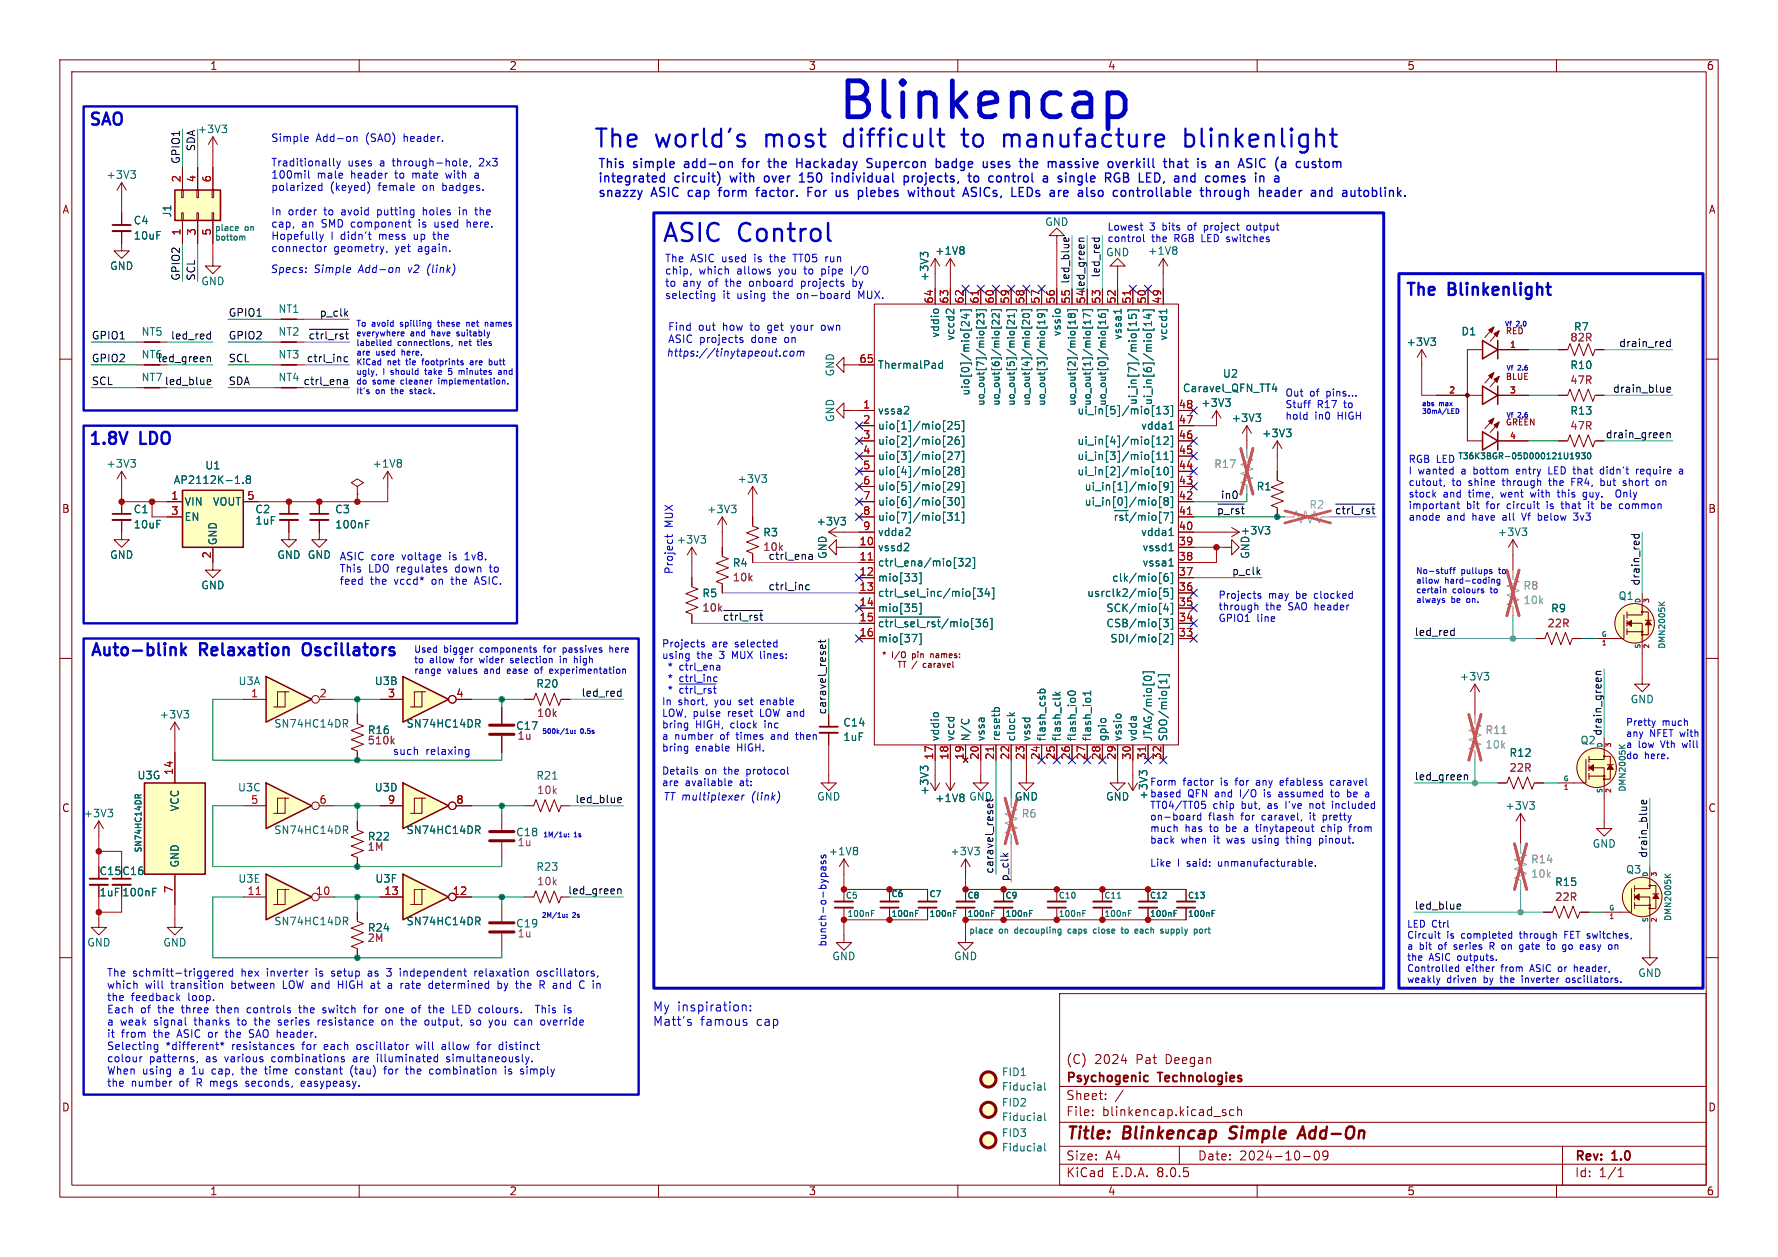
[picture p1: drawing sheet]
<svg xmlns="http://www.w3.org/2000/svg" width="297mm" height="210mm" viewBox="0 0 297 210" stroke-linecap="round" stroke-linejoin="round" font-family="sans-serif">
<defs><g id="words">
<text font-size="8.4" fill="#0000c2" x="139.7" y="21">Blinkencap</text>
<g font-size="4.2" fill="#0000c2">
<text x="99.1" y="25.2">The</text>
<text x="109.4" y="25.2">world's</text>
<text x="128.1" y="25.2">most</text>
<text x="141.8" y="25.2">difficult</text>
<text x="162.2" y="25.2">to</text>
<text x="169.4" y="25.2">manufacture</text>
<text x="200.2" y="25.2">blinkenlight</text>
<text x="110.5" y="40.6">ASIC Control</text>
</g>
<g font-size="2.8" fill="#0000c2">
<text x="14.7" y="21.1">SAO</text>
<text x="234.7" y="49.5">The</text>
<text x="242.1" y="49.5">Blinkenlight</text>
<text x="14.7" y="74.4">1.8V</text>
<text x="23.5" y="74.4">LDO</text>
<text x="15" y="109.7">Auto-blink</text>
<text x="33.5" y="109.7">Relaxation</text>
<text x="51.5" y="109.7">Oscillators</text>
</g>
<g font-size="2.8" fill="#840000">
<text x="178" y="190.9">Title:</text>
<text x="187.7" y="190.9">Blinkencap</text>
<text x="206.3" y="190.9">Simple</text>
<text x="218.7" y="190.9">Add-On</text>
</g>
<g font-size="2.1" fill="#0000c2">
<text x="99.8" y="28.4">This</text>
<text x="105.8" y="28.4">simple</text>
<text x="114.6" y="28.4">add-on</text>
<text x="124.8" y="28.4">for</text>
<text x="129.5" y="28.4">the</text>
<text x="134.5" y="28.4">Hackaday</text>
<text x="146.6" y="28.4">Supercon</text>
<text x="158.5" y="28.4">badge</text>
<text x="166.7" y="28.4">uses</text>
<text x="173.3" y="28.4">the</text>
<text x="178.4" y="28.4">massive</text>
<text x="188.8" y="28.4">overkill</text>
<text x="198.5" y="28.4">that</text>
<text x="204.5" y="28.4">is</text>
<text x="207.9" y="28.4">an</text>
<text x="212.2" y="28.4">ASIC</text>
<text x="218.6" y="28.4">(a</text>
<text x="222.5" y="28.4">custom</text>
<text x="99.8" y="30.8">integrated</text>
<text x="99.8" y="33.2">snazzy</text>
<text x="108.8" y="33.2">ASIC</text>
<text x="112.7" y="30.8">circuit)</text>
<text x="115.3" y="33.2">cap</text>
<text x="120.8" y="33.2">form</text>
<text x="122.4" y="30.8">with</text>
<text x="127.5" y="33.2">factor.</text>
<text x="128.4" y="30.8">over</text>
<text x="134.6" y="30.8">150</text>
<text x="136.3" y="33.2">For</text>
<text x="140.4" y="30.8">individual</text>
<text x="141.4" y="33.2">us</text>
<text x="145.5" y="33.2">plebes</text>
<text x="152.8" y="30.8">projects,</text>
<text x="154.3" y="33.2">without</text>
<text x="163.9" y="33.2">ASICs,</text>
<text x="164" y="30.8">to</text>
<text x="167.8" y="30.8">control</text>
<text x="172.3" y="33.2">LEDs</text>
<text x="177.2" y="30.8">a</text>
<text x="179.1" y="33.2">are</text>
<text x="180.1" y="30.8">single</text>
<text x="184.2" y="33.2">also</text>
<text x="188.3" y="30.8">RGB</text>
<text x="190.4" y="33.2">controllable</text>
<text x="194.3" y="30.8">LED,</text>
<text x="200.6" y="30.8">and</text>
<text x="205.4" y="33.2">through</text>
<text x="206.2" y="30.8">comes</text>
<text x="215.5" y="33.2">header</text>
<text x="224.6" y="33.2">and</text>
<text x="230.2" y="33.2">autoblink.</text>
<text x="109" y="169.2">My inspiration:</text>
<text x="109" y="171.6">Matt's</text>
<text x="117" y="171.6">famous</text>
<text x="126.4" y="171.6">cap</text>
</g>
<g font-size="2.1" fill="#840000">
<text x="178" y="178">(C)</text>
<text x="182.8" y="178">2024</text>
<text x="189.8" y="178">Pat</text>
<text x="194.8" y="178">Deegan</text>
<text x="178" y="184">Sheet:</text>
<text x="178" y="181.2">Psychogenic</text>
<text x="193.6" y="181.2">Technologies</text>
<text x="178" y="186.7">File:</text>
<text x="184.1" y="186.7">blinkencap.kicad_sch</text>
<text x="178" y="196.9">KiCad</text>
<text x="178" y="194.1">Size:</text>
<text x="184.7" y="194.1">A4</text>
<text x="185.7" y="196.9">E.D.A.</text>
<text x="193.3" y="196.9">8.0.5</text>
<text x="200" y="194.1">Date:</text>
<text x="207" y="194.1">2024-10-09</text>
<text x="263" y="194.3">Rev:</text>
<text x="263" y="196.9">Id:</text>
<text x="267.1" y="196.9">1/1</text>
<text x="269.4" y="194.3">1.0</text>
</g>
<g font-size="1.8" fill="#840000">
<text x="35" y="11.9">1</text>
<text x="85" y="11.9">2</text>
<text x="135" y="11.9">3</text>
<text x="185" y="11.9">4</text>
<text x="235" y="11.9">5</text>
<text x="285" y="11.9">6</text>
<text x="10.3" y="35.9">A</text>
<text x="285.3" y="35.9">A</text>
<text x="181.4" y="50.8" transform="rotate(-90 181.4 50.8)">54led_green</text>
<text x="10.3" y="85.9">B</text>
<text x="285.3" y="85.9">B</text>
<text x="10.3" y="135.9">C</text>
<text x="285.3" y="135.9">C</text>
<text x="16.5" y="146.4">C15</text>
<text x="20.3" y="146.4">C16</text>
<text x="10.3" y="185.9">D</text>
<text x="285.3" y="185.9">D</text>
<text x="35" y="199.9">1</text>
<text x="85" y="199.9">2</text>
<text x="135" y="199.9">3</text>
<text x="185" y="199.9">4</text>
<text x="235" y="199.9">5</text>
<text x="285" y="199.9">6</text>
</g>
<g font-size="1.8" fill="#006464">
<text x="32.9" y="22.5">+3V3</text>
<text x="17.7" y="30.1">+3V3</text>
<text x="22.2" y="37.7">C4</text>
<text x="22.2" y="40.2">10uF</text>
<text x="28.8" y="36.4" transform="rotate(-90 28.8 36.4)">J1</text>
<text x="174.5" y="37.9">GND</text>
<text x="18.3" y="45.3">GND</text>
<text x="33.5" y="47.9">GND</text>
<text x="155.3" y="47.1" transform="rotate(-90 155.3 47.1)">+3V3</text>
<text x="156.1" y="42.8">+1V8</text>
<text x="184.7" y="43">GND</text>
<text x="191.7" y="42.8">+1V8</text>
<text x="46.4" y="52.5">NT1</text>
<text x="23.5" y="56.3">NT5</text>
<text x="46.4" y="56.3">NT2</text>
<text x="157.1" y="56.5" transform="rotate(-90 157.1 56.5)">vddio</text>
<text x="159.6" y="57" transform="rotate(-90 159.6 57)">vccd2</text>
<text x="177.4" y="56.3" transform="rotate(-90 177.4 56.3)">vssio</text>
<text x="187.6" y="56.9" transform="rotate(-90 187.6 56.9)">vssa1</text>
<text x="195.2" y="57" transform="rotate(-90 195.2 57)">vccd1</text>
<text x="234.8" y="58">+3V3</text>
<text x="244" y="56.2">D1</text>
<text x="23.5" y="63.9">NT7</text>
<text x="46.4" y="60.1">NT3</text>
<text x="46.4" y="63.9">NT4</text>
<text x="139.5" y="63" transform="rotate(-90 139.5 63)">GND</text>
<text x="146.6" y="61.8">ThermalPad</text>
<text x="197.5" y="65.7">Caravel_QFN_TT4</text>
<text x="204.2" y="63.3">U2</text>
<text x="262.2" y="61.9">R10</text>
<text x="139.5" y="70.6" transform="rotate(-90 139.5 70.6)">GND</text>
<text x="146.6" y="69.4">vssa2</text>
<text x="146.6" y="72">uio[1]/mio[25]</text>
<text x="162.2" y="66.2" transform="rotate(-90 162.2 66.2)">uio[0]/mio[24]</text>
<text x="179.9" y="69.4">ui_in[5]/mio[13]</text>
<text x="190.1" y="67.8" transform="rotate(-90 190.1 67.8)">ui_in[7]/mio[15]</text>
<text x="190.5" y="72">vdda1</text>
<text x="192.6" y="67.8" transform="rotate(-90 192.6 67.8)">ui_in[6]/mio[14]</text>
<text x="200.6" y="68.2">+3V3</text>
<text x="205.6" y="70.7">+3V3</text>
<text x="262.2" y="69.5">R13</text>
<text x="146.6" y="74.5">uio[2]/mio[26]</text>
<text x="146.6" y="77.1">uio[3]/mio[27]</text>
<text x="179.9" y="77.1">ui_in[3]/mio[11]</text>
<text x="179.9" y="74.5">ui_in[4]/mio[12]</text>
<text x="210.7" y="73.3">+3V3</text>
<text x="17.7" y="78.3">+3V3</text>
<text x="28.9" y="81.1">AP2112K-1.8</text>
<text x="34.2" y="78.6">U1</text>
<text x="62.1" y="78.3">+1V8</text>
<text x="123.1" y="80.9">+3V3</text>
<text x="146.6" y="79.6">uio[4]/mio[28]</text>
<text x="146.6" y="82.1">uio[5]/mio[29]</text>
<text x="179.9" y="79.6">ui_in[2]/mio[10]</text>
<text x="181.1" y="82.1">ui_in[1]/mio[9]</text>
<text x="209.8" y="82.1">R1</text>
<text x="22.2" y="86">C1</text>
<text x="22.2" y="88.5">10uF</text>
<text x="30.7" y="84.7">VIN</text>
<text x="30.7" y="87.2">EN</text>
<text x="35.5" y="84.7">VOUT</text>
<text x="42.6" y="86">C2</text>
<text x="42.6" y="87.9">1uF</text>
<text x="55.9" y="86">C3</text>
<text x="55.9" y="88.5">100nF</text>
<text x="118" y="86">+3V3</text>
<text x="127.4" y="89.8">R3</text>
<text x="136.3" y="88">+3V3</text>
<text x="146.6" y="84.7">uio[6]/mio[30]</text>
<text x="146.6" y="87.2">uio[7]/mio[31]</text>
<text x="146.6" y="89.8">vdda2</text>
<text x="181.1" y="84.7">ui_in[0]/mio[8]</text>
<text x="185.9" y="87.2">~{rst}/mio[7]</text>
<text x="190.5" y="89.8">vdda1</text>
<text x="207.2" y="89.5">+3V3</text>
<text x="250.1" y="89.8">+3V3</text>
<text x="18.3" y="93.6">GND</text>
<text x="36.4" y="91.2" transform="rotate(-90 36.4 91.2)">GND</text>
<text x="46.2" y="93.6">GND GND</text>
<text x="112.9" y="91">+3V3</text>
<text x="122.3" y="94.9">R4</text>
<text x="138.3" y="93.5" transform="rotate(-90 138.3 93.5)">GND</text>
<text x="146.6" y="92.3">vssd2</text>
<text x="146.6" y="94.8">ctrl_ena/mio[32]</text>
<text x="190.8" y="94.8">vssa1</text>
<text x="190.8" y="92.3">vssd1</text>
<text x="208.9" y="93.5" transform="rotate(-90 208.9 93.5)">GND</text>
<text x="33.5" y="98.7">GND</text>
<text x="117.2" y="100">R5</text>
<text x="146.6" y="97.4">mio[33]</text>
<text x="146.6" y="99.9">ctrl_sel_inc/mio[34]</text>
<text x="181.5" y="99.9">usrclk2/mio[5]</text>
<text x="185.7" y="97.4">clk/mio[6]</text>
<text x="270.3" y="100.4">Q1</text>
<text x="146.6" y="102.5">mio[35]</text>
<text x="146.6" y="105">~{ctrl_sel_rst}/mio[36]</text>
<text x="146.6" y="107.5">mio[37]</text>
<text x="184.7" y="105">CSB/mio[3]</text>
<text x="184.7" y="102.5">SCK/mio[4]</text>
<text x="185.4" y="107.5">SDI/mio[2]</text>
<text x="259" y="102.5">R9</text>
<text x="243.7" y="113.9">+3V3</text>
<text x="39.7" y="114.7">U3A</text>
<text x="62.5" y="114.7">U3B</text>
<text x="89.5" y="115.1">R20</text>
<text x="272.3" y="117.7">GND</text>
<text x="26.6" y="120.2">+3V3</text>
<text x="45.7" y="121.8">SN74HC14DR</text>
<text x="67.8" y="121.8">SN74HC14DR</text>
<text x="86.1" y="122.1">C17</text>
<text x="140.8" y="124">1uF</text>
<text x="140.8" y="121.6">C14</text>
<text x="157.1" y="124" transform="rotate(-90 157.1 124)">vddio</text>
<text x="159.6" y="124" transform="rotate(-90 159.6 124)">vccd</text>
<text x="162.2" y="124" transform="rotate(-90 162.2 124)">N/C</text>
<text x="164.7" y="124" transform="rotate(-90 164.7 124)">vssa</text>
<text x="167.2" y="124" transform="rotate(-90 167.2 124)">resetb</text>
<text x="169.8" y="124" transform="rotate(-90 169.8 124)">clock</text>
<text x="172.3" y="124" transform="rotate(-90 172.3 124)">vssd</text>
<text x="174.9" y="124" transform="rotate(-90 174.9 124)">flash_csb</text>
<text x="177.4" y="124" transform="rotate(-90 177.4 124)">flash_clk</text>
<text x="179.9" y="124" transform="rotate(-90 179.9 124)">flash_io0</text>
<text x="182.5" y="124" transform="rotate(-90 182.5 124)">flash_io1</text>
<text x="185" y="124" transform="rotate(-90 185 124)">gpio</text>
<text x="187.6" y="124" transform="rotate(-90 187.6 124)">vssio</text>
<text x="190.1" y="124" transform="rotate(-90 190.1 124)">vdda</text>
<text x="192.6" y="124" transform="rotate(-90 192.6 124)">JTAG/mio[0]</text>
<text x="195.2" y="124" transform="rotate(-90 195.2 124)">SDO/mio[1]</text>
<text x="263.9" y="124.6">Q2</text>
<text x="22.9" y="130.4">U3G</text>
<text x="89.5" y="130.5">R21</text>
<text x="252.1" y="126.6">R12</text>
<text x="13.9" y="136.8">+3V3</text>
<text x="30.1" y="135.7" transform="rotate(-90 30.1 135.7)">VCC</text>
<text x="39.6" y="132.4">U3C</text>
<text x="62.5" y="132.4">U3D</text>
<text x="136.4" y="134">GND</text>
<text x="155.3" y="132.9" transform="rotate(-90 155.3 132.9)">+3V3</text>
<text x="156.1" y="134.2">+1V8</text>
<text x="169.4" y="134">GND</text>
<text x="184.7" y="134">GND</text>
<text x="191.9" y="133.7" transform="rotate(-90 191.9 133.7)">+3V3</text>
<text x="251.4" y="135.5">+3V3</text>
<text x="45.7" y="139.5">SN74HC14DR</text>
<text x="61.4" y="140.6">R22</text>
<text x="67.8" y="139.5">SN74HC14DR</text>
<text x="86.1" y="139.9">C18</text>
<text x="158.6" y="143.1">+3V3</text>
<text x="265.9" y="141.8">GND</text>
<text x="16.5" y="150">1uF</text>
<text x="20.3" y="150">100nF</text>
<text x="30.1" y="145" transform="rotate(-90 30.1 145)">GND</text>
<text x="39.7" y="147.7">U3E</text>
<text x="62.6" y="147.7">U3F</text>
<text x="89.5" y="145.7">R23</text>
<text x="259.7" y="148.2">R15</text>
<text x="271.5" y="146.2">Q3</text>
<text x="45.7" y="154.8">SN74HC14DR</text>
<text x="61.4" y="155.9">R24</text>
<text x="67.8" y="154.8">SN74HC14DR</text>
<text x="86.1" y="155.2">C19</text>
<text x="14.5" y="158.3">GND</text>
<text x="27.2" y="158.3">GND</text>
<text x="138.9" y="160.6">GND</text>
<text x="159.3" y="160.6">GND</text>
<text x="273.6" y="163.4">GND</text>
<text x="167.3" y="180">FID1</text>
<text x="167.3" y="185.1">FID2</text>
<text x="167.3" y="182.4">Fiducial</text>
<text x="167.3" y="190.2">FID3</text>
<text x="167.3" y="187.5">Fiducial</text>
<text x="167.3" y="192.6">Fiducial</text>
</g>
<g font-size="1.8" fill="#0000c2">
<text x="45.2" y="23.9">Simple</text>
<text x="52.8" y="23.9">Add-on</text>
<text x="61.2" y="23.9">(SAO)</text>
<text x="67.7" y="23.9">header.</text>
<text x="45.2" y="28">Traditionally</text>
<text x="58.1" y="28">uses</text>
<text x="63.6" y="28">a</text>
<text x="65.9" y="28">through-hole,</text>
<text x="80.6" y="28">2x3</text>
<text x="45.2" y="30.1">100mil</text>
<text x="45.2" y="32.1">polarized</text>
<text x="53" y="30.1">male</text>
<text x="55.2" y="32.1">(keyed)</text>
<text x="58.7" y="30.1">header</text>
<text x="63.3" y="32.1">female</text>
<text x="66.3" y="30.1">to</text>
<text x="69.4" y="30.1">mate</text>
<text x="70.9" y="32.1">on</text>
<text x="74.4" y="32.1">badges.</text>
<text x="75.2" y="30.1">with</text>
<text x="45.2" y="36.2">In</text>
<text x="45.2" y="38.2">cap,</text>
<text x="45.2" y="40.3">Hopefully</text>
<text x="48.1" y="36.2">order</text>
<text x="50.4" y="38.2">an</text>
<text x="53.8" y="38.2">SMD component</text>
<text x="54.3" y="36.2">to</text>
<text x="55.3" y="40.3">I</text>
<text x="57" y="40.3">didn't</text>
<text x="57.3" y="36.2">avoid</text>
<text x="63.5" y="36.2">putting</text>
<text x="63.6" y="40.3">mess</text>
<text x="69.6" y="40.3">up</text>
<text x="70.5" y="38.2">is</text>
<text x="71.3" y="36.2">holes</text>
<text x="73.1" y="40.3">the</text>
<text x="73.3" y="38.2">used</text>
<text x="77.6" y="36.2">in</text>
<text x="78.8" y="38.2">here.</text>
<text x="80.5" y="36.2">the</text>
<text x="45.1" y="45.8">Specs:</text>
<text x="45.2" y="42.3">connector</text>
<text x="52.4" y="45.8">Simple</text>
<text x="55.8" y="42.3">geometry,</text>
<text x="60" y="45.8">Add-on</text>
<text x="66.2" y="42.3">yet</text>
<text x="68.4" y="45.8">v2</text>
<text x="70.1" y="42.3">again.</text>
<text x="71.8" y="45.8">(link)</text>
<text x="111" y="44">The</text>
<text x="111" y="46.1">chip,</text>
<text x="115.4" y="44">ASIC used</text>
<text x="116.8" y="46.1">which</text>
<text x="123.3" y="46.1">allows</text>
<text x="126.3" y="44">is</text>
<text x="129.1" y="44">the</text>
<text x="130.4" y="46.1">you</text>
<text x="133.2" y="44">TT05</text>
<text x="134.9" y="46.1">to</text>
<text x="137.9" y="46.1">pipe</text>
<text x="138.8" y="44">run</text>
<text x="143.1" y="46.1">I/O</text>
<text x="111" y="48.1">to</text>
<text x="111" y="50.2">selecting</text>
<text x="114" y="48.1">any</text>
<text x="118.5" y="48.1">of</text>
<text x="120.8" y="50.2">it</text>
<text x="121.5" y="48.1">the</text>
<text x="123.3" y="50.2">using</text>
<text x="125.7" y="48.1">onboard</text>
<text x="129.5" y="50.2">the</text>
<text x="133.6" y="50.2">on-board</text>
<text x="134.5" y="48.1">projects</text>
<text x="143.3" y="48.1">by</text>
<text x="144.1" y="50.2">MUX.</text>
<text x="111.3" y="59.8">https://tinytapeout.com</text>
<text x="111.5" y="55.5">Find</text>
<text x="111.5" y="57.5">ASIC projects</text>
<text x="116.7" y="55.5">out</text>
<text x="120.9" y="55.5">how</text>
<text x="125.6" y="57.5">done</text>
<text x="125.7" y="55.5">to</text>
<text x="128.7" y="55.5">get</text>
<text x="131.3" y="57.5">on</text>
<text x="132.8" y="55.5">your</text>
<text x="138.1" y="55.5">own</text>
<text x="112.6" y="88.1" transform="rotate(-90 112.6 88.1)">MUX</text>
<text x="56.6" y="93.8">ASIC core</text>
<text x="56.6" y="95.9">This</text>
<text x="61.6" y="95.9">LDO regulates</text>
<text x="67.3" y="93.8">voltage</text>
<text x="75.3" y="93.8">is</text>
<text x="76.4" y="95.9">down</text>
<text x="78.1" y="93.8">1v8.</text>
<text x="82.3" y="95.9">to</text>
<text x="56.6" y="97.9">feed</text>
<text x="61.9" y="97.9">the</text>
<text x="66" y="97.9">vccd*</text>
<text x="72.4" y="97.9">on</text>
<text x="75.9" y="97.9">the</text>
<text x="80" y="97.9">ASIC.</text>
<text x="112.6" y="96" transform="rotate(-90 112.6 96)">Project</text>
<text x="65.5" y="126.4">such</text>
<text x="71.1" y="126.4">relaxing</text>
<text x="110.7" y="134">TT multiplexer</text>
<text x="125.7" y="134">(link)</text>
<text x="138.3" y="143.1">+1V8</text>
<text x="17.8" y="163.4">The</text>
<text x="17.8" y="165.4">which</text>
<text x="17.8" y="167.5">the</text>
<text x="21.9" y="167.5">feedback</text>
<text x="22.2" y="163.4">schmitt-triggered</text>
<text x="24.3" y="165.4">will</text>
<text x="28.7" y="165.4">transition</text>
<text x="31.6" y="167.5">loop.</text>
<text x="39" y="165.4">between</text>
<text x="40.4" y="163.4">hex</text>
<text x="44.9" y="163.4">inverter</text>
<text x="47.7" y="165.4">LOW and</text>
<text x="53.2" y="163.4">is</text>
<text x="56" y="163.4">setup</text>
<text x="57.3" y="165.4">HIGH</text>
<text x="62.4" y="163.4">as</text>
<text x="63" y="165.4">at</text>
<text x="65.7" y="163.4">3</text>
<text x="66.1" y="165.4">a</text>
<text x="68.1" y="163.4">independent</text>
<text x="68.4" y="165.4">rate</text>
<text x="73.3" y="165.4">determined</text>
<text x="80.7" y="163.4">relaxation</text>
<text x="85" y="165.4">by</text>
<text x="88.3" y="165.4">the</text>
<text x="91.4" y="163.4">oscillators,</text>
<text x="92.4" y="165.4">R and</text>
<text x="99.5" y="165.4">C in</text>
<text x="17.8" y="169.5">Each</text>
<text x="17.8" y="171.5">a</text>
<text x="17.8" y="173.6">it</text>
<text x="20.1" y="171.5">weak</text>
<text x="20.3" y="173.6">from</text>
<text x="23.5" y="169.5">of</text>
<text x="25.8" y="173.6">the</text>
<text x="25.9" y="171.5">signal</text>
<text x="26.5" y="169.5">the</text>
<text x="29.9" y="173.6">ASIC or</text>
<text x="30.7" y="169.5">three</text>
<text x="32.8" y="171.5">thanks</text>
<text x="36.7" y="169.5">then</text>
<text x="38.4" y="173.6">the</text>
<text x="40.2" y="171.5">to</text>
<text x="42" y="169.5">controls</text>
<text x="42.5" y="173.6">SAO header.</text>
<text x="43.2" y="171.5">the</text>
<text x="47.4" y="171.5">series</text>
<text x="50.9" y="169.5">the</text>
<text x="54.2" y="171.5">resistance</text>
<text x="55" y="169.5">switch</text>
<text x="62.1" y="169.5">for</text>
<text x="65.1" y="171.5">on</text>
<text x="65.9" y="169.5">one</text>
<text x="68.5" y="171.5">the</text>
<text x="70.5" y="169.5">of</text>
<text x="72.7" y="171.5">output,</text>
<text x="73.5" y="169.5">the</text>
<text x="77.7" y="169.5">LED colours.</text>
<text x="80.5" y="171.5">so</text>
<text x="83.8" y="171.5">you</text>
<text x="88.3" y="171.5">can</text>
<text x="92.2" y="169.5">This</text>
<text x="92.8" y="171.5">override</text>
<text x="17.8" y="175.6">Selecting</text>
<text x="17.8" y="177.7">colour</text>
<text x="17.8" y="179.7">When</text>
<text x="23.8" y="179.7">using</text>
<text x="24.9" y="177.7">patterns,</text>
<text x="27.7" y="175.6">*different*</text>
<text x="30" y="179.7">a</text>
<text x="32.4" y="179.7">1u</text>
<text x="34.5" y="177.7">as</text>
<text x="35.9" y="179.7">cap,</text>
<text x="37.9" y="177.7">various</text>
<text x="38.9" y="175.6">resistances</text>
<text x="41.1" y="179.7">the</text>
<text x="45.2" y="179.7">time</text>
<text x="45.9" y="177.7">combinations</text>
<text x="50.5" y="179.7">constant</text>
<text x="50.8" y="175.6">for</text>
<text x="54.6" y="175.6">each</text>
<text x="59.7" y="177.7">are</text>
<text x="59.8" y="179.7">(tau)</text>
<text x="60.3" y="175.6">oscillator</text>
<text x="63.9" y="177.7">illuminated</text>
<text x="65.7" y="179.7">for</text>
<text x="69.5" y="179.7">the</text>
<text x="70.5" y="175.6">will</text>
<text x="73.7" y="179.7">combination</text>
<text x="74.9" y="175.6">allow</text>
<text x="75.7" y="177.7">simultaneously.</text>
<text x="81" y="175.6">for</text>
<text x="84.9" y="175.6">distinct</text>
<text x="86.4" y="179.7">is</text>
<text x="89.2" y="179.7">simply</text>
<text x="17.8" y="181.8">the</text>
<text x="21.9" y="181.8">number</text>
<text x="30.1" y="181.8">of</text>
<text x="33.1" y="181.8">R megs</text>
<text x="41.7" y="181.8">seconds,</text>
<text x="51.2" y="181.8">easypeasy.</text>
</g>
<g font-size="1.8" fill="#0f0f0f">
<text x="30.1" y="27.5" transform="rotate(-90 30.1 27.5)">GPIO1</text>
<text x="32.7" y="25.4" transform="rotate(-90 32.7 25.4)">SDA</text>
<text x="30.1" y="47" transform="rotate(-90 30.1 47)">GPIO2</text>
<text x="32.7" y="47" transform="rotate(-90 32.7 47)">SCL</text>
<text x="178.7" y="47.5" transform="rotate(-90 178.7 47.5)">led_blue</text>
<text x="183.8" y="46.5" transform="rotate(-90 183.8 46.5)">led_red</text>
<text x="38.1" y="53">GPIO1</text>
<text x="53.3" y="53">p_clk</text>
<text x="15.2" y="56.8">GPIO1</text>
<text x="28.5" y="56.8">led_red</text>
<text x="38.1" y="56.8">GPIO2</text>
<text x="51.4" y="56.8">~{ctrl_rst}</text>
<text x="270.4" y="58.1">drain_red</text>
<text x="15.2" y="64.4">SCL</text>
<text x="15.2" y="60.6">GPIO2</text>
<text x="23.5" y="60.1">NT6</text>
<text x="26.2" y="60.6">led_green</text>
<text x="27.4" y="64.4">led_blue</text>
<text x="38.1" y="60.6">SCL</text>
<text x="38.1" y="64.4">SDA</text>
<text x="50.6" y="64.4">ctrl_ena</text>
<text x="51.1" y="60.6">ctrl_inc</text>
<text x="269.3" y="65.7">drain_blue</text>
<text x="268.1" y="73.3">drain_green</text>
<text x="203.8" y="83.5">in0</text>
<text x="203.2" y="86">~{p_rst}</text>
<text x="222.9" y="86">~{ctrl_rst}</text>
<text x="128.3" y="93.6">ctrl_ena</text>
<text x="128.3" y="98.7">ctrl_inc</text>
<text x="205.7" y="96.2">p_clk</text>
<text x="274" y="97.9" transform="rotate(-90 274 97.9)">drain_red</text>
<text x="120.6" y="103.8">~{ctrl_rst}</text>
<text x="236.2" y="106.3">led_red</text>
<text x="97" y="116.5">led_red</text>
<text x="138.1" y="119.5" transform="rotate(-90 138.1 119.5)">caravel_reset</text>
<text x="267.6" y="123" transform="rotate(-90 267.6 123)">drain_green</text>
<text x="236.2" y="130.5">led_green</text>
<text x="96" y="134.3">led_blue</text>
<text x="161.8" y="134">GND</text>
<text x="275.2" y="143.4" transform="rotate(-90 275.2 143.4)">drain_blue</text>
<text x="94.8" y="149.5">led_green</text>
<text x="166" y="146.1" transform="rotate(-90 166 146.1)">caravel_reset</text>
<text x="168.6" y="147.3" transform="rotate(-90 168.6 147.3)">p_clk</text>
<text x="236.2" y="152.1">led_blue</text>
</g>
<g font-size="1.8" fill="#a90000">
<text x="30.2" y="30.6" transform="rotate(-90 30.2 30.6)">2</text>
<text x="32.8" y="30.6" transform="rotate(-90 32.8 30.6)">4</text>
<text x="35.3" y="30.6" transform="rotate(-90 35.3 30.6)">6</text>
<text x="30.2" y="39.4" transform="rotate(-90 30.2 39.4)">1</text>
<text x="32.8" y="39.4" transform="rotate(-90 32.8 39.4)">3</text>
<text x="35.3" y="39.4" transform="rotate(-90 35.3 39.4)">5</text>
<text x="156" y="50.8" transform="rotate(-90 156 50.8)">64</text>
<text x="158.5" y="50.8" transform="rotate(-90 158.5 50.8)">63</text>
<text x="161" y="50.8" transform="rotate(-90 161 50.8)">62</text>
<text x="163.6" y="50.8" transform="rotate(-90 163.6 50.8)">61</text>
<text x="166.1" y="50.8" transform="rotate(-90 166.1 50.8)">60</text>
<text x="168.7" y="50.8" transform="rotate(-90 168.7 50.8)">59</text>
<text x="171.2" y="50.8" transform="rotate(-90 171.2 50.8)">58</text>
<text x="173.7" y="50.8" transform="rotate(-90 173.7 50.8)">57</text>
<text x="176.3" y="50.8" transform="rotate(-90 176.3 50.8)">56</text>
<text x="178.8" y="50.8" transform="rotate(-90 178.8 50.8)">55</text>
<text x="181.4" y="50.8" transform="rotate(-90 181.4 50.8)">54</text>
<text x="183.9" y="50.8" transform="rotate(-90 183.9 50.8)">53</text>
<text x="186.4" y="50.8" transform="rotate(-90 186.4 50.8)">52</text>
<text x="189" y="50.8" transform="rotate(-90 189 50.8)">51</text>
<text x="191.5" y="50.8" transform="rotate(-90 191.5 50.8)">50</text>
<text x="194.1" y="50.8" transform="rotate(-90 194.1 50.8)">49</text>
<text x="143.5" y="60.7">65</text>
<text x="144.1" y="68.3">1</text>
<text x="144.1" y="70.9">2</text>
<text x="196.8" y="70.9">47</text>
<text x="196.8" y="68.3">48</text>
<text x="144.1" y="73.4">3</text>
<text x="144.1" y="75.9">4</text>
<text x="196.8" y="75.9">45</text>
<text x="196.8" y="73.4">46</text>
<text x="28.5" y="83.6">1</text>
<text x="41.2" y="83.6">5</text>
<text x="144.1" y="78.5">5</text>
<text x="144.1" y="81">6</text>
<text x="144.1" y="83.6">7</text>
<text x="196.8" y="83.6">42</text>
<text x="196.8" y="81">43</text>
<text x="196.8" y="78.5">44</text>
<text x="28.5" y="86.1">3</text>
<text x="144.1" y="86.1">8</text>
<text x="144.1" y="88.6">9</text>
<text x="196.8" y="88.6">40</text>
<text x="196.8" y="86.1">41</text>
<text x="35.3" y="93.4" transform="rotate(-90 35.3 93.4)">2</text>
<text x="143.5" y="91.2">10</text>
<text x="143.5" y="93.7">11</text>
<text x="196.8" y="93.7">38</text>
<text x="196.8" y="91.2">39</text>
<text x="143.5" y="96.3">12</text>
<text x="143.5" y="98.8">13</text>
<text x="143.5" y="101.3">14</text>
<text x="196.8" y="101.3">35</text>
<text x="196.8" y="98.8">36</text>
<text x="196.8" y="96.3">37</text>
<text x="143.5" y="103.9">15</text>
<text x="143.5" y="106.4">16</text>
<text x="196.8" y="106.4">33</text>
<text x="196.8" y="103.9">34</text>
<text x="41.8" y="116.6">1</text>
<text x="53.3" y="116.6">2</text>
<text x="64.7" y="116.6">3</text>
<text x="76.1" y="116.6">4</text>
<text x="29" y="129.6" transform="rotate(-90 29 129.6)">14</text>
<text x="156" y="127" transform="rotate(-90 156 127)">17</text>
<text x="158.5" y="127" transform="rotate(-90 158.5 127)">18</text>
<text x="161" y="127" transform="rotate(-90 161 127)">19</text>
<text x="163.6" y="127" transform="rotate(-90 163.6 127)">20</text>
<text x="166.1" y="127" transform="rotate(-90 166.1 127)">21</text>
<text x="168.7" y="127" transform="rotate(-90 168.7 127)">22</text>
<text x="171.2" y="127" transform="rotate(-90 171.2 127)">23</text>
<text x="173.7" y="127" transform="rotate(-90 173.7 127)">24</text>
<text x="176.3" y="127" transform="rotate(-90 176.3 127)">25</text>
<text x="178.8" y="127" transform="rotate(-90 178.8 127)">26</text>
<text x="181.4" y="127" transform="rotate(-90 181.4 127)">27</text>
<text x="183.9" y="127" transform="rotate(-90 183.9 127)">28</text>
<text x="186.4" y="127" transform="rotate(-90 186.4 127)">29</text>
<text x="189" y="127" transform="rotate(-90 189 127)">30</text>
<text x="191.5" y="127" transform="rotate(-90 191.5 127)">31</text>
<text x="194.1" y="127" transform="rotate(-90 194.1 127)">32</text>
<text x="41.8" y="134.4">5</text>
<text x="53.3" y="134.4">6</text>
<text x="64.7" y="134.4">9</text>
<text x="76.1" y="134.4">8</text>
<text x="29" y="149.3" transform="rotate(-90 29 149.3)">7</text>
<text x="41.2" y="149.6">11</text>
<text x="52.7" y="149.6">10</text>
<text x="64.1" y="149.6">13</text>
<text x="75.5" y="149.6">12</text>
</g>
<g font-size="1.8" fill="#840084">
<text x="262.2" y="57.3">82R</text>
<text x="262.8" y="55.5">R7</text>
<text x="262.2" y="64.4">47R</text>
<text x="262.2" y="72">47R</text>
<text x="127.4" y="92.2">10k</text>
<text x="122.3" y="97.3">10k</text>
<text x="117.2" y="102.4">10k</text>
<text x="258.4" y="105">22R</text>
<text x="89.6" y="120">10k</text>
<text x="61.3" y="124.6">510k</text>
<text x="61.4" y="122.8">R16</text>
<text x="86.3" y="123.8">1u</text>
<text x="252.1" y="129.1">22R</text>
<text x="89.6" y="132.9">10k</text>
<text x="61.3" y="142.3">1M</text>
<text x="86.3" y="141.6">1u</text>
<text x="89.6" y="148.1">10k</text>
<text x="259.7" y="150.7">22R</text>
<text x="61.3" y="157.6">2M</text>
<text x="86.3" y="156.8">1u</text>
</g>
<g font-size="1.8" fill="#939391">
<text x="202.7" y="78.4">R17</text>
<text x="218.6" y="85.2">R2</text>
<text x="254.4" y="98.7">R8</text>
<text x="248" y="122.8">R11</text>
<text x="170.6" y="136.8">R6</text>
<text x="255.7" y="144.4">R14</text>
</g>
<g font-size="1.8" fill="#9c9b98">
<text x="254.4" y="101.1">10k</text>
<text x="248" y="125.3">10k</text>
<text x="255.7" y="146.9">10k</text>
</g>
<g font-size="1.7" fill="#0000c2">
<text x="184.9" y="38.7">Lowest</text>
<text x="184.9" y="40.7">control</text>
<text x="192" y="38.7">3</text>
<text x="192.4" y="40.7">the</text>
<text x="194.3" y="38.7">bits</text>
<text x="196.3" y="40.7">RGB LED switches</text>
<text x="198.8" y="38.7">of</text>
<text x="201.7" y="38.7">project</text>
<text x="209" y="38.7">output</text>
<text x="214.6" y="66.5">Out</text>
<text x="214.6" y="68.4">Stuff</text>
<text x="214.6" y="70.3">hold</text>
<text x="218.8" y="66.5">of</text>
<text x="219.6" y="70.3">in0</text>
<text x="220" y="68.4">R17</text>
<text x="221.7" y="66.5">pins...</text>
<text x="223.6" y="70.3">HIGH</text>
<text x="224.7" y="68.4">to</text>
<text x="235.2" y="77.5">RGB LED</text>
<text x="235.2" y="79.5">I</text>
<text x="235.2" y="81.4">cutout,</text>
<text x="235.2" y="83.3">stock</text>
<text x="236.9" y="79.5">wanted</text>
<text x="241.1" y="83.3">and</text>
<text x="242.6" y="81.4">to</text>
<text x="244.3" y="79.5">a</text>
<text x="245.5" y="81.4">shine</text>
<text x="245.5" y="83.3">time,</text>
<text x="246.5" y="79.5">bottom</text>
<text x="251.1" y="83.3">went</text>
<text x="251.3" y="81.4">through</text>
<text x="253.8" y="79.5">entry</text>
<text x="256.2" y="83.3">with</text>
<text x="259.3" y="81.4">the</text>
<text x="259.4" y="79.5">LED that</text>
<text x="261" y="83.3">this</text>
<text x="263.3" y="81.4">FR4,</text>
<text x="265.4" y="83.3">guy.</text>
<text x="268.3" y="81.4">but</text>
<text x="268.5" y="79.5">didn't</text>
<text x="271.3" y="83.3">Only</text>
<text x="272.3" y="81.4">short</text>
<text x="274.7" y="79.5">require</text>
<text x="278" y="81.4">on</text>
<text x="235.2" y="85.3">important</text>
<text x="235.2" y="87.2">anode</text>
<text x="241.7" y="87.2">and</text>
<text x="245" y="85.3">bit</text>
<text x="246.1" y="87.2">have</text>
<text x="248.4" y="85.3">for</text>
<text x="251.3" y="87.2">all</text>
<text x="252.1" y="85.3">circuit</text>
<text x="254.8" y="87.2">Vf</text>
<text x="257.7" y="87.2">below</text>
<text x="258.9" y="85.3">is</text>
<text x="261.6" y="85.3">that</text>
<text x="263.9" y="87.2">3v3</text>
<text x="266.3" y="85.3">it</text>
<text x="268.7" y="85.3">be</text>
<text x="271.9" y="85.3">common</text>
<text x="203.5" y="100.2">Projects</text>
<text x="211.9" y="100.2">may</text>
<text x="216.6" y="100.2">be</text>
<text x="219.9" y="100.2">clocked</text>
<text x="203.5" y="102.2">through</text>
<text x="203.5" y="104.1">GPIO1</text>
<text x="210" y="104.1">line</text>
<text x="211.4" y="102.2">the</text>
<text x="215.4" y="102.2">SAO header</text>
<text x="110.5" y="108.4">Projects</text>
<text x="110.5" y="110.3">using</text>
<text x="111.6" y="112.2">*</text>
<text x="113.7" y="112.2">ctrl_ena</text>
<text x="116.4" y="110.3">the</text>
<text x="118.9" y="108.4">are</text>
<text x="120.4" y="110.3">3</text>
<text x="122.6" y="110.3">MUX</text>
<text x="122.9" y="108.4">selected</text>
<text x="127.5" y="110.3">lines:</text>
<text x="110.5" y="118">In</text>
<text x="110.5" y="120">LOW, pulse</text>
<text x="111.6" y="114.2">*</text>
<text x="111.6" y="116.1">*</text>
<text x="113.3" y="118">short,</text>
<text x="113.7" y="114.2">ctrl_inc</text>
<text x="113.7" y="116.1">~{ctrl_rst}</text>
<text x="119.6" y="118">you</text>
<text x="121.7" y="120">reset</text>
<text x="123.8" y="118">set</text>
<text x="127.3" y="120">LOW and</text>
<text x="127.6" y="118">enable</text>
<text x="110.5" y="121.9">bring</text>
<text x="110.5" y="123.8">a</text>
<text x="110.5" y="125.8">bring</text>
<text x="112.7" y="123.8">number</text>
<text x="116.2" y="121.9">HIGH,</text>
<text x="116.2" y="125.8">enable</text>
<text x="120.5" y="123.8">of</text>
<text x="122.2" y="121.9">clock</text>
<text x="123.3" y="125.8">HIGH.</text>
<text x="123.4" y="123.8">times</text>
<text x="128.1" y="121.9">inc</text>
<text x="129.4" y="123.8">and</text>
<text x="133.7" y="123.8">then</text>
<text x="110.5" y="129.6">Details</text>
<text x="110.5" y="131.5">are</text>
<text x="114.5" y="131.5">available</text>
<text x="117.8" y="129.6">on</text>
<text x="121.1" y="129.6">the</text>
<text x="123.7" y="131.5">at:</text>
<text x="125" y="129.6">protocol</text>
<text x="197.6" y="131.5">factor</text>
<text x="204.1" y="131.5">is</text>
<text x="206.7" y="131.5">for</text>
<text x="210.4" y="131.5">any</text>
<text x="214.6" y="131.5">efabless</text>
<text x="223.2" y="131.5">caravel</text>
<text x="192" y="133.4">based</text>
<text x="192" y="135.3">TT04/TT05</text>
<text x="192" y="137.3">on-board</text>
<text x="198.4" y="133.4">QFN and</text>
<text x="201.9" y="137.3">flash</text>
<text x="202.6" y="135.3">chip</text>
<text x="207.5" y="133.4">I/O</text>
<text x="207.5" y="137.3">for</text>
<text x="207.5" y="135.3">but,</text>
<text x="211.1" y="137.3">caravel,</text>
<text x="211.7" y="133.4">is</text>
<text x="212.1" y="135.3">as</text>
<text x="214.4" y="133.4">assumed</text>
<text x="215.3" y="135.3">I've</text>
<text x="219.4" y="137.3">it</text>
<text x="219.5" y="135.3">not</text>
<text x="221.7" y="137.3">pretty</text>
<text x="223.3" y="133.4">to</text>
<text x="223.5" y="135.3">included</text>
<text x="226.2" y="133.4">be</text>
<text x="192" y="139.2">much</text>
<text x="192" y="141.1">back</text>
<text x="197.3" y="141.1">when</text>
<text x="198" y="139.2">has</text>
<text x="202.2" y="139.2">to</text>
<text x="202.9" y="141.1">it</text>
<text x="205.1" y="139.2">be</text>
<text x="205.3" y="141.1">was</text>
<text x="208.4" y="139.2">a</text>
<text x="209.7" y="141.1">using</text>
<text x="210.6" y="139.2">tinytapeout</text>
<text x="215.7" y="141.1">thing</text>
<text x="221.3" y="141.1">pinout.</text>
<text x="221.7" y="139.2">chip</text>
<text x="226.6" y="139.2">from</text>
<text x="192" y="145">Like</text>
<text x="196.7" y="145">I</text>
<text x="198.4" y="145">said:</text>
<text x="203.8" y="145">unmanufacturable.</text>
<text x="138.2" y="158.2" transform="rotate(-90 138.2 158.2)">bunch-o-bypass</text>
</g>
<text font-size="1.7" fill="#006464" x="192" y="131.5">Form</text>
<g font-size="1.6" fill="#006464">
<text x="164.6" y="67.9" transform="rotate(-90 164.6 67.9)">uo_out[7]/mio[23]</text>
<text x="167.2" y="67.9" transform="rotate(-90 167.2 67.9)">uo_out[6]/mio[22]</text>
<text x="169.7" y="67.9" transform="rotate(-90 169.7 67.9)">uo_out[5]/mio[21]</text>
<text x="172.3" y="67.9" transform="rotate(-90 172.3 67.9)">uo_out[4]/mio[20]</text>
<text x="174.8" y="67.9" transform="rotate(-90 174.8 67.9)">uo_out[3]/mio[19]</text>
<text x="179.9" y="67.9" transform="rotate(-90 179.9 67.9)">uo_out[2]/mio[18]</text>
<text x="182.4" y="67.9" transform="rotate(-90 182.4 67.9)">uo_out[1]/mio[17]</text>
<text x="185" y="67.9" transform="rotate(-90 185 67.9)">uo_out[0]/mio[16]</text>
</g>
<g font-size="1.6" fill="#0000c2">
<text x="271.5" y="121.5">Pretty</text>
<text x="271.5" y="123.3">any</text>
<text x="271.5" y="125.2">a</text>
<text x="273.7" y="125.2">low</text>
<text x="275.6" y="123.3">NFET with</text>
<text x="277.6" y="125.2">Vth</text>
<text x="277.7" y="121.5">much</text>
<text x="281.4" y="125.2">will</text>
<text x="271.5" y="127">do</text>
<text x="274.7" y="127">here.</text>
<text x="234.9" y="155.2">LED Ctrl</text>
<text x="234.9" y="157">Circuit</text>
<text x="234.9" y="158.9">a</text>
<text x="234.9" y="160.7">the</text>
<text x="237.1" y="158.9">bit</text>
<text x="238.7" y="160.7">ASIC</text>
<text x="240.4" y="158.9">of</text>
<text x="241.7" y="157">is</text>
<text x="243.2" y="158.9">series</text>
<text x="243.6" y="160.7">outputs.</text>
<text x="244.3" y="157">completed</text>
<text x="249.4" y="158.9">R on</text>
<text x="254.3" y="157">through</text>
<text x="254.9" y="158.9">gate</text>
<text x="259.7" y="158.9">to</text>
<text x="261.9" y="157">FET switches,</text>
<text x="262.5" y="158.9">go</text>
<text x="265.7" y="158.9">easy</text>
<text x="234.9" y="162.6">Controlled</text>
<text x="234.9" y="164.4">weakly</text>
<text x="241.7" y="164.4">driven</text>
<text x="244.9" y="162.6">either</text>
<text x="248" y="164.4">by</text>
<text x="251" y="162.6">from</text>
<text x="251" y="164.4">the</text>
<text x="254.8" y="164.4">inverter</text>
<text x="256" y="162.6">ASIC</text>
<text x="260.9" y="162.6">or</text>
<text x="262.4" y="164.4">oscillators.</text>
<text x="263.7" y="162.6">header,</text>
</g>
<g font-size="1.5" fill="#0000c2">
<text x="69.1" y="109.2">Used</text>
<text x="69.1" y="111">to</text>
<text x="69.1" y="112.8">range</text>
<text x="71.8" y="111">allow</text>
<text x="74.1" y="109.2">bigger</text>
<text x="74.8" y="112.8">values</text>
<text x="77.2" y="111">for</text>
<text x="80.4" y="109.2">components</text>
<text x="80.5" y="111">wider</text>
<text x="81.1" y="112.8">and</text>
<text x="85.1" y="112.8">ease</text>
<text x="85.9" y="111">selection</text>
<text x="90" y="112.8">of</text>
<text x="91.3" y="109.2">for</text>
<text x="92.7" y="112.8">experimentation</text>
<text x="94.4" y="111">in</text>
<text x="94.7" y="109.2">passives</text>
<text x="97" y="111">high</text>
<text x="102.7" y="109.2">here</text>
</g>
<g font-size="1.4" fill="#008484">
<text x="35.8" y="38.9">place</text>
<text x="35.8" y="40.5">bottom</text>
<text x="41" y="38.9">on</text>
<text x="161.8" y="156.3">place</text>
<text x="167" y="156.3">on</text>
<text x="170" y="156.3">decoupling</text>
<text x="179.3" y="156.3">caps</text>
<text x="183.9" y="156.3">close</text>
<text x="189" y="156.3">to</text>
<text x="191.7" y="156.3">each</text>
<text x="196.4" y="156.3">supply</text>
</g>
<g font-size="1.4" fill="#0000c2">
<text x="59.4" y="54.8">To</text>
<text x="59.4" y="56.4">everywhere</text>
<text x="59.4" y="58">labelled</text>
<text x="59.4" y="59.6">are</text>
<text x="62.1" y="54.8">avoid</text>
<text x="62.8" y="59.6">used</text>
<text x="66.5" y="58">connections,</text>
<text x="67.1" y="54.8">spilling</text>
<text x="67.3" y="59.6">here.</text>
<text x="68.6" y="56.4">and</text>
<text x="72.3" y="56.4">have</text>
<text x="73.6" y="54.8">these</text>
<text x="76.8" y="56.4">suitably</text>
<text x="76.9" y="58">net</text>
<text x="78.7" y="54.8">net</text>
<text x="80.3" y="58">ties</text>
<text x="82" y="54.8">names</text>
<text x="59.4" y="61.2">KiCad</text>
<text x="59.4" y="62.8">ugly,</text>
<text x="59.4" y="64.4">do</text>
<text x="62.3" y="64.4">some</text>
<text x="64" y="62.8">I</text>
<text x="64.7" y="61.2">net</text>
<text x="65.5" y="62.8">should</text>
<text x="67.2" y="64.4">cleaner</text>
<text x="68.1" y="61.2">tie</text>
<text x="71" y="61.2">footprints</text>
<text x="71.5" y="62.8">take</text>
<text x="73.7" y="64.4">implementation.</text>
<text x="75.7" y="62.8">5</text>
<text x="77.6" y="62.8">minutes</text>
<text x="79.3" y="61.2">are</text>
<text x="82.7" y="61.2">butt</text>
<text x="84.5" y="62.8">and</text>
<text x="59.4" y="66.1">It's</text>
<text x="62.8" y="66.1">on</text>
<text x="65.6" y="66.1">the</text>
<text x="69" y="66.1">stack.</text>
<text x="236.5" y="96.1">No-stuff</text>
<text x="236.5" y="97.7">allow</text>
<text x="236.5" y="99.3">certain</text>
<text x="236.5" y="100.9">always</text>
<text x="241.4" y="97.7">hard-coding</text>
<text x="242.4" y="100.9">be</text>
<text x="242.7" y="99.3">colours</text>
<text x="244.1" y="96.1">pullups</text>
<text x="245.2" y="100.9">on.</text>
<text x="249.2" y="99.3">to</text>
<text x="250.6" y="96.1">to</text>
</g>
<g font-size="1.4" fill="#840000">
<text x="251.5" y="56">RED</text>
<text x="251.5" y="63.6">BLUE</text>
<text x="251.5" y="71.2">GREEN</text>
<text x="149.7" y="110.9">names:</text>
<text x="157.7" y="110.9">TT /</text>
</g>
<g font-size="1.4" fill="#a90000">
<text x="252.1" y="58.2">1</text>
<text x="242" y="65.8">2</text>
<text x="252.1" y="65.8">3</text>
<text x="252.1" y="73.4">4</text>
</g>
<g font-size="1.4" fill="#006464">
<text x="243.5" y="76.9">T36K3BGR-05D000121U1930</text>
<text x="278.4" y="108.5" transform="rotate(-90 278.4 108.5)">DMN2005K</text>
<text x="271.7" y="132.4" transform="rotate(-90 271.7 132.4)">DMN2005K</text>
<text x="23.8" y="142.5" transform="rotate(-90 23.8 142.5)">SN74HC14DR</text>
<text x="141.2" y="150.3">C5</text>
<text x="141.4" y="153.4">100nF</text>
<text x="148.8" y="150.1">C6</text>
<text x="148.8" y="153.4">100nF</text>
<text x="155.2" y="150.1">C7</text>
<text x="155.2" y="153.4">100nF</text>
<text x="161.5" y="150.3">C8</text>
<text x="161.5" y="153.4">100nF</text>
<text x="167.9" y="150.3">C9</text>
<text x="167.9" y="153.4">100nF</text>
<text x="176.7" y="150.3">C10</text>
<text x="176.7" y="153.4">100nF</text>
<text x="184.4" y="150.3">C11</text>
<text x="184.4" y="153.4">100nF</text>
<text x="192" y="150.3">C12</text>
<text x="192" y="153.4">100nF</text>
<text x="198.3" y="150.3">C13</text>
<text x="198.3" y="153.4">100nF</text>
<text x="279.4" y="154" transform="rotate(-90 279.4 154)">DMN2005K</text>
</g>
<g font-size="1.1" fill="#0000c2">
<text x="251.3" y="54.7">Vf</text>
<text x="253.2" y="54.7">2.0</text>
<text x="251.6" y="62">Vf</text>
<text x="253.5" y="62">2.6</text>
<text x="237.5" y="68">abs</text>
<text x="237.5" y="69.3">30mA/LED</text>
<text x="240.3" y="68">max</text>
<text x="251.6" y="69.9">Vf</text>
<text x="253.5" y="69.9">2.6</text>
<text x="90.5" y="122.7">500k/1u:</text>
<text x="96.9" y="122.7">0.5s</text>
<text x="90.7" y="140">1M/1u:</text>
<text x="95.8" y="140">1s</text>
<text x="90.5" y="153.5">2M/1u:</text>
<text x="95.6" y="153.5">2s</text>
</g>
<g font-size="1.1" fill="#006464">
<text x="274.1" y="100.9" transform="rotate(-90 274.1 100.9)">D</text>
<text x="267.4" y="106.4">G</text>
<text x="274.1" y="108.5" transform="rotate(-90 274.1 108.5)">S</text>
<text x="267.7" y="125" transform="rotate(-90 267.7 125)">D</text>
<text x="261.1" y="130.6">G</text>
<text x="267.7" y="132.6" transform="rotate(-90 267.7 132.6)">S</text>
<text x="275.3" y="146.6" transform="rotate(-90 275.3 146.6)">D</text>
<text x="268.7" y="152.1">G</text>
<text x="275.3" y="154.2" transform="rotate(-90 275.3 154.2)">S</text>
</g>
<g font-size="1.1" fill="#a90000">
<text x="275.8" y="100.9" transform="rotate(-90 275.8 100.9)">3</text>
<text x="267.4" y="108.2">1</text>
<text x="275.8" y="108.5" transform="rotate(-90 275.8 108.5)">2</text>
<text x="269.5" y="125" transform="rotate(-90 269.5 125)">3</text>
<text x="261.1" y="132.3">1</text>
<text x="269.5" y="132.6" transform="rotate(-90 269.5 132.6)">2</text>
<text x="277.1" y="146.6" transform="rotate(-90 277.1 146.6)">3</text>
<text x="268.7" y="153.9">1</text>
<text x="277.1" y="154.2" transform="rotate(-90 277.1 154.2)">2</text>
</g>
</g></defs>
<g fill="none" stroke="#840000" stroke-width=".17">
<path d="M10 10h277v190h-277zM12 12h273v186h-273zM60 10v2M110 10v2M160 10v2M210 10v2M260 10v2M35.6 22.9l-.8 1.2M35.6 22.9v2.5M35.6 22.9l.7 1.2M176.5 39.4h1.3l-1.3-1.3-1.2 1.3h1.2v1.2M10 60h2"/>
<path d="M22.9 57.2h5M35.6 43.2v1.3h1.2l-1.2 1.2-1.3-1.2h1.3M45.7 57.2h5.1M45.7 53.3h5.1M146 50.8h50.8v73.7h-50.8zM156.2 43.2v2.5M156.2 48.3v2.5M156.2 43.2l-.8 1.3M156.2 43.2l.8 1.3M158.7 48.3v2.5M161.3 48.3v2.5M163.8 48.3v2.5"/>
<path d="M166.4 48.3v2.5M168.9 48.3v2.5M171.4 48.3v2.5M174 48.3v2.5M176.5 48.3v2.5M179.1 48.3v2.5M184.1 48.3v2.5M186.7 44.5h1.3l-1.3-1.3-1.3 1.3h1.3v1.2M186.7 48.3v2.5M189.2 48.3v2.5M191.8 48.3v2.5M194.3 43.2v2.5"/>
<path d="M194.3 48.3v2.5M194.3 43.2l-.8 1.3M194.3 43.2l.8 1.3M285 60h2M22.9 61h5M22.9 64.8h5M45.7 61h5.1M45.7 64.8h5.1M141 68.6v-1.3l-1.3 1.3 1.3 1.3v-1.3h1.2M141 61v-1.3l-1.3 1.3 1.3 1.2v-1.2h1.2M143.5 68.6h2.5M143.5 71.1h2.5"/>
<path d="M143.5 73.7h2.5M143.5 76.2h2.5M143.5 78.7h2.5M143.5 61h2.5M196.8 68.6h2.6M196.8 71.1h2.6M196.8 73.7h2.6M196.8 76.2h2.6M196.8 78.7h2.6M115.6 91.4l-.8 1.3M115.6 91.4v2.6M115.6 91.4l.7 1.3"/>
<path d="M120.6 91.4v1.6l1.1 .3-2.1 .8 2.1 .8-2.1 .7 2.1 .8-2.1 .8 1 .3v1.6M120.6 86.4l-.7 1.2M120.6 86.4v2.5M120.6 86.4l.8 1.2M125.7 86.4v1.5l1 .4-2 .7 2 .8-2 .8 2 .7-2 .8 1 .4v1.5M125.7 81.3l-.7 1.3M125.7 81.3v2.5M125.7 81.3l.8 1.3M139.7 91.4v-1.2l-1.3 1.2 1.3 1.3v-1.3h1.3M143.5 91.4h2.5M143.5 94h2.5M143.5 96.5h2.5"/>
<path d="M143.5 99.1h2.5M143.5 88.9h2.5M143.5 86.4h2.5M143.5 83.8h2.5M143.5 81.3h2.5M196.8 91.4h2.6M196.8 94h2.6M196.8 96.5h2.6M196.8 99.1h2.6M196.8 88.9h2.6M196.8 86.4h2.6M196.8 83.8h2.6"/>
<path d="M196.8 81.3h2.6M204.5 91.4h1.2v-1.2l1.3 1.2-1.3 1.3v-1.3M204.5 88.9h2.5M205.7 88.1l1.3 .8M207 88.9l-1.3 .8M10 110h2M138.4 119.4v2M143.5 101.6h2.5M143.5 104.1h2.5M143.5 106.7h2.5M147.5 109l.2 .1M147.7 108.9v.2"/>
<path d="M147.7 109.1l-.1 .2M147.7 109.1l.2 .2M147.9 109l-.2 .1M149.1 108.9v1M150.3 108.8l-.9 1.3M150.3 110.5v1M150.6 109.7v-.5a.33 .33 0 0 1 .3-.3 .33 .33 0 0 1 .3 .3v.5M151.1 110.5v1M152.4 109.2v1M152.4 109.3h.4l.1 .4M153.2 110.4l-.9 1.3M153.3 108.9v.1"/>
<path d="M153.3 109.2v.7M153.8 109.3h.4v.6M153.8 109.2v.7M154.3 111.4h.4M154.6 110.8l.1 .1M155.1 110.9h.4v.6M155.5 109.3h.4v.6M155.5 109.2v.7M155.5 111.1l-.4 .2 .1 .2 .3-.1M156 110.8v.7M156.3 110.8l-.3 .2M156.4 109.3h.4v.6"/>
<path d="M156.6 110.9h.4l.1 .6M156.8 109.5l-.5 .1 .2 .3 .3-.1M157.1 111.1l-.5 .2 .1 .2 .4-.1M157.3 109.3l.3-.1 .1 .2M157.3 109.2v.7M157.4 110.8l.3 .7 .2-.7M157.7 109.4l.2-.2 .2 .1v.6M157.7 109.4v.5M158.3 111.4l.1 .1 .3-.1M159 109.5l-.1-.3-.3 .1v.4M159.2 111.4l.1 .1M159.8 109.3l-.2-.1-.2 .2"/>
<path d="M160.3 109.3v.1M196.8 101.6h2.6M196.8 104.1h2.6M196.8 106.7h2.6M285 110h2M138.4 129.5v1.3h1.3l-1.3 1.3-1.2-1.3h1.2M138.4 122.4v2.1M155.4 130.8l.8 1.3M156.2 124.5v2.5M156.2 129.5v2.6M157 130.8l-.8 1.3M158 130.8l.7 1.3"/>
<path d="M158.7 124.5v2.5M158.7 129.5v2.6M159.5 130.8l-.8 1.3M161.3 124.5v2.5M163.8 124.5v2.5M166.4 124.5v2.5M168.9 124.5v2.5M171.4 124.5v2.5M174 124.5v2.5M176.5 124.5v2.5M179.1 124.5v2.5M181.6 124.5v2.5"/>
<path d="M184.1 124.5v2.5M186.7 124.5v2.5M189.2 124.5v2.5M191.8 124.5v2.5M194.3 124.5v2.5M10 160h2M29.2 153.7v1.2h1.3l-1.3 1.3-1.3-1.3h1.3M161.3 156.2v1.3h1.3l-1.3 1.3-1.3-1.3h1.3M161.3 143.5v2.6M161.3 148.6v2M161.3 151.6v2.1M161.3 143.5l-.8 1.3"/>
<path d="M161.3 143.5l.8 1.3M198.1 148.6v2M198.1 151.6v2.1M285 160h2M177 166h108v32h-108zM187.3 177.2h.9M60 198v2M110 198v2M160 198v2M177 194.5h108M177 191.5h108M177 187.5h108"/>
<path d="M177 181.5h108M182.5 186.3v.1M182.5 185.5v.1M184.7 183.6v.1M184.7 182.8v.1M187.6 182.1l-1.3 2M197 191.5v3M204.4 185.9l.3 .1 .1 .2-.2 .2h-.3M204.4 185.4l.3 .1M206.1 185.5l-.4-.1-.3 .3v.4l.1 .2h.6M206.7 185.5l.3-.1 .3 .1 .1 .9M206.7 184.9v1.5"/>
<path d="M210 198v2M217.7 193.2h1.2M219.7 192.4l.2-.1a.81 .81 0 0 1 .3 1.4l-.2 .1a.81 .81 0 0 1-.3-1.4zM221.8 192.9l-.3 .3h-.3l-.2-.3v-.3l.1-.2 .4-.1 .2 .1a.99 .99 0 0 1-.3 1.4h-.3M260 198v2M261 191.5v6.5M270.3 196.6h.9M270.3 195.5l.4-.4v1.5"/>
</g>
<path d="M205.3 190.1l.3 .1M205.6 188.4l-.1 .4 .1 .2M216.7 190.2l.9-2 .5 2M217 189.6h.9" fill="none" stroke="#840000" stroke-width=".4"/>
<path d="M136.9 121.4h3.1M159.8 151.6h3M196.6 151.6h3M191.3 179.7l.5 .1M191.8 180.6l-.5 .1" fill="none" stroke="#840000" stroke-width=".3"/>
<g fill="none" stroke="#006464" stroke-width=".17">
<path d="M37.1 20.9h.8l-.5 .5M37.6 21.4l.3 .2v.3l-.3 .3M154.2 42.4l.3-.2h.3l.2 .2M154.2 42.6l-.5-.4v.7M156 51.8l.2-.2 .5 .2M159.3 51.6v.8l-.7-.7-.3-.1-.2 .3M160.5 52.1v-.3h1.8v.3M160.5 54.9v.3M161 52.6h.9M161.4 52.4v.8l-.9-.3M161.9 53.7v.8l-.9-.8-.3 .1-.1 .1 .1 .5M162.3 54.9v.3"/>
<path d="M163.1 54.5v.3h1.6v-.3M163.1 52v-.3h1.6v.3M163.2 53.1v-.7l.4 .4 .2-.4h.4l.2 .2-.2 .5M164.4 53.5v.7l-.9-.7-.3 .2 .1 .4M165.6 54.5v.3h1.7v-.3M165.6 52v-.3h1.7v.3M166.9 52.4v.7l-.8-.7-.4 .2 .2 .5M166.9 53.5v.7l-.8-.7-.4 .2 .2 .4M168.2 54.5v.3h1.6v-.3M168.2 52v-.3h1.6v.3M169.4 53.5v.7l-.8-.7-.3 .2 .1 .4M169.4 52.4v.7"/>
<path d="M169.4 52.7h-1.1l.3 .4M170.7 54.5v.3h1.7v-.3M170.7 52v-.3h1.7v.3M170.9 52.6a.68 .68 0 0 1 1.1 .2 .65 .65 0 0 1-1.2-.1zM172 53.5v.7l-.8-.7-.4 .2 .1 .4M173.3 54.5v.3h1.6v-.3M173.3 52v-.3h1.6v.3M173.9 52.4l.2 .2-.1 .3-.1 .2h-.3l-.2-.3v-.2l.2-.2a.76 .76 0 0 1 .9 .3v.2M174.5 53.8h-1.1l.3 .3M174.5 53.5v.6M176.4 51.7h.6M178.3 54.5v.3h1.7v-.3"/>
<path d="M178.3 52v-.3h1.7v.3M178.9 52.6l.3-.2h.2l.2 .2-.1 .3-.1 .2h-.2l-.3-.3M178.9 52.6l-.2-.2-.3 .2v.2l.3 .3 .2-.3M178.9 52.6v.2M179.6 53.8h-1.2l.4 .3M179.6 53.5v.6M180.9 54.5v.3h1.6v-.3M180.9 52v-.3h1.6v.3M182.1 53.8h-1.1l.3 .3M182.1 53.5v.6M182.1 52.8l-1.1-.5v.8M183.4 52v-.3h1.7v.3"/>
<path d="M183.4 54.5v.3h1.7v-.3M183.5 52.5l.1 .3a.77 .77 0 0 0 1.1 0l-.1-.4h-.4l-.2 .2v.2l.2 .3M184.7 53.5v.6M184.7 53.8h-1.2l.4 .3M187.3 51.6v.8M188.4 54.9v.3h1.8v-.3M188.4 52.1v-.3h1.8v.3M188.5 52.6v.6h.6l-.1-.2 .1-.4 .2-.1 .4 .1 .1 .1-.1 .5M189.8 54.1h-1.3l.4 .3M189.8 53.7v.7M191 52.1v-.3h1.8v.3M191 54.9v.3h1.8v-.3"/>
<path d="M191.5 52.6h.8M191.9 52.4v.8l-.9-.3M192.3 53.7v.7M192.3 54.1h-1.2l.3 .3M194.9 51.6v.8M194.9 52h-1.3l.2 .1M196.4 41.2l.2 .3-.2 .3 .2 .2v.2l-.2 .3M127.2 79.3h.8l-.4 .5M127.8 79.8l.2 .2v.3l-.2 .3M151.7 68l.1 .1-.1 .3-.7 .8h.8M157.4 60.8l-.3-.1-.3 .2 .1 .6h.5M157.4 60.3v1.2"/>
<path d="M157.6 72.1h.3M157.6 70.3h.3M157.6 74.7h.3M157.6 72.8h.3M157.6 77.2h.3M157.6 75.4h.3M157.6 79.7h.3M157.6 77.9h.3M158.3 70.6l.5-.2 .2 .2 .1 .2-.8 .9h.8M158.3 73.1l.5-.1 .2 .1 .1 .2-.8 .9h.8M158.3 75.6l.5-.1 .2 .1 .1 .3-.8 .9h.8M158.3 78.2l.5-.2 .2 .2 .1 .2-.8 .9h.8"/>
<path d="M159.5 75.5h.8l-.5 1.3M159.8 78.6l-.3-.2 .3-.4h.2l.3 .3-.3 .3M159.8 78.6l-.3 .2 .1 .4 .2 .1h.3l.2-.2-.1-.4-.2-.1M159.8 78.6h.2M160.1 73h-.3a.86 .86 0 0 0 0 1.2l.4-.1 .1-.4-.3-.2h-.3l-.2 .2M160.2 70.4h-.6l-.1 .6 .2-.1 .4 .1 .2 .2-.1 .4-.2 .1-.5-.1M160.7 70.3h.3v1.8h-.3M160.7 72.8h.3v1.9h-.3M160.7 75.4h.3v1.8h-.3M160.7 77.9h.3v1.8h-.3M192.5 67.8v1.8h.3M192.8 72.8h-.3v1.9h.3"/>
<path d="M192.8 75.4h-.3v1.8h.3M192.8 77.9h-.3v1.8h.3M193.2 69.2h.7M193.2 74.2h.7M193.2 76.8h.7M193.2 79.3h.7M193.2 73.3l.4-.3v1.2M193.2 75.9l.4-.4v1.3M193.2 78.4l.4-.4v1.3M193.6 67.9v1.3M194.4 67.9h.8l-.5 .5 .4 .1v.5l-.2 .2-.5-.2M194.4 73.1l.5-.1 .2 .1 .1 .2-.8 .9h.8"/>
<path d="M194.4 76.8h.8M194.4 75.9l.4-.4v1.3M194.5 78.2l.2-.2a.68 .68 0 0 1 .5 .7 .68 .68 0 0 1-.5 .6l-.2-.1-.1-.4zM195.3 71.7h.7M195.5 70.6l.1-.2v1.3M195.6 72.8h.3v1.9h-.3M195.6 67.8h.3v1.8h-.3M195.6 75.4h.3v1.8h-.3M195.6 77.9h.3v1.8h-.3M212.5 65h.8M213.1 64.6v.8M117.1 89.5h.8l-.5 .5"/>
<path d="M117.6 90l.3 .2v.3l-.3 .2M122.2 84.4h.7l-.4 .5M122.7 84.9l.2 .2v.3l-.2 .3M151.7 90.8l.1 .2-.1 .3-.7 .7h.8M151.8 88.2l.2 .3v.3l-.7 .7h.7M152.3 95.8h.8l-.4 .5 .4 .1v.5l-.2 .2h-.4M153.9 95.7v1.8h-.3M157.6 84.8h.3M157.6 83h.3M157.6 82.3h.3M157.6 80.5h.3M157.6 87.4h.3"/>
<path d="M157.6 85.5h.3M158.3 83.1h.8l-.5 .5 .4 .1v.6l-.2 .1-.5-.1M158.3 85.7h.8l-.5 .5 .4 .1v.5l-.2 .1-.5-.1M158.3 80.7l.5-.1 .2 .1 .1 .3-.8 .9h.8M159.4 95h.3M159.4 93.2h.3M159.5 86.9h.8M159.5 86l.4-.3v1.2M159.7 83.3l.1-.2a.68 .68 0 0 1 .5 .7 .68 .68 0 0 1-.5 .6l-.1-.1-.2-.4zM160.1 93.3h.8l-.5 .5 .4 .1v.5l-.2 .2-.5-.2M160.3 81.1l-.3 .3-.3-.1-.2-.2 .2-.4 .3-.1 .2 .1a.84 .84 0 0 1-.3 1.2h-.2M160.7 80.5h.3v1.8h-.3"/>
<path d="M160.7 83h.3v1.8h-.3M160.7 85.5h.3v1.9h-.3M161.4 93.4l.4-.1 .2 .1 .1 .3-.8 .9h.8M162.5 93.2h.3v1.8h-.3M162.9 98.2h-.3v1.9h.3M163.3 98.4h.8l-.4 .5 .3 .1v.5l-.2 .1-.5-.1M164.9 98.3l-.3 .9h.7M165.2 98.8v.8M165.7 98.2h.3v1.9h-.3M192.6 81.1l.3-.1 .2 .3-.1 .4-.1 .2-.3-.1M192.6 83.6h.3l.2 .2-.1 .5-.1 .1-.3-.1M192.9 98.8l.2 .2v.4l-.2 .2"/>
<path d="M194 95.7h-.3v1.8h.3M194 98.2h-.3v1.9h.3M194 80.5h-.3v1.8h.3M194 83h-.3v1.8h.3M194.7 83.7l-.3-.3 .3-.3h.2l.3 .3-.3 .3M194.7 83.7l-.3 .2 .1 .4 .2 .1 .3-.1 .2-.1v-.3l-.3-.2M194.7 83.7h.2M195 95.8l-.3 .1a.86 .86 0 0 0 0 1.2l.4-.1 .1-.4-.3-.3-.4 .1-.1 .2M195.1 98.4h-.6l-.1 .6 .2-.1h.4l.2 .2-.1 .4-.2 .1-.5-.1M195.2 81.1l-.3 .3-.4-.1-.1-.2 .1-.4 .4-.1 .2 .1a.84 .84 0 0 1-.3 1.2h-.3M195.3 92h.7M195.3 94.6h.7"/>
<path d="M195.3 89.5h.7M195.5 88.4l.1-.2v1.3M195.6 95.7h.3v1.8h-.3M195.6 98.2h.3v1.9h-.3M195.6 80.5h.3v1.8h-.3M195.6 83h.3v1.8h-.3M211.3 88h.8l-.4 .4M211.9 88.4l.2 .3v.3l-.2 .2M146.8 103.1h10.3M152.3 106h.9l-.6 1.3M152.5 100.9h.6M152.6 101.4h.3l.2 .2v.5l-.5 .1"/>
<path d="M153.9 100.8v1.8h-.3M153.9 105.9v1.8h-.3M156 119.2l.2-.1 .5 .1M164.9 103.4l-.4 .1a.86 .86 0 0 0 0 1.2l.4-.1 .1-.4-.3-.3-.3 .1-.1 .2M165.4 103.3h.3v1.8h-.3M166.1 118.7l.1-.4 .1-.1 .5 .1 .1 .4M168.6 119.1l.5 .5M169.5 119.1l-.5 .3M173.3 115.7h1.3M173.8 115.7l-.1-.3 .3-.3 .5 .2v.4M175.8 116.1h1.3M176.3 115.6l.4 .5"/>
<path d="M177.1 115.6l-.5 .4M178.5 115.6a.68 .68 0 0 1 1.1 .3 .72 .72 0 0 1-1.2-.2zM182.2 115.4v.8M182.2 115.8h-1.3l.4 .4M186.5 119.4h.6M191 112.5v-.3h1.8v.3M191.3 113.6l-.2-.2a.68 .68 0 0 1 .6-.5 .68 .68 0 0 1 .6 .5l-.2 .2M193.5 113v-.3h1.8v.3M194.4 103.4h.8l-.5 .5 .4 .2v.5l-.2 .1-.5-.1M194.4 106.1l.5-.1 .2 .1 .1 .3-.8 .9h.8M194.7 100.8l-.3 1h.8M194.9 113.4v.8"/>
<path d="M194.9 113.8h-1.3l.4 .4M195 101.3v.9M195.6 100.8h.3v1.8h-.3M195.6 103.3h.3v1.8h-.3M195.6 105.9h.3v1.8h-.3M154.2 128.4l-.5-.4v.8M154.2 128.2l.3-.2h.3l.2 .2M160.7 120.2l-.1 .2M160.8 132.7l.2 .2-.2 .3 .2 .2v.3l-.2 .2M161.7 120.2l.2 .2M184 120.1h.6M162.8 141.5h.8l-.4 .5"/>
<path d="M163.3 142l.3 .3v.3l-.3 .2M165.6 152.6h.4M165.6 152.1h.5M202.5 152.6h.3M202.5 152.1h.4"/>
</g>
<path d="M163.4 48.6v.7M188.8 48.6v.7M145 93.6h.7M198.4 85.9h.7M166 124.8v.7M191.4 124.8v.7" fill="none" stroke="#a90000" stroke-width=".17"/>
<path d="M136.9 122.4h3.1M159.8 150.6h3M196.6 150.6h3" fill="none" stroke="#840000" stroke-width=".33"/>
<path d="M24.1 57.2h2.6M47 57.2h2.5M47 53.3h2.5M24.1 61h2.6M24.1 64.8h2.6M47 61h2.5M47 64.8h2.5" fill="none" stroke="#840000" stroke-width=".25"/>
<path d="M29.2 31.8h7.6v5h-7.6z" fill="#ffffc2"/>
<g fill="none" stroke="#840000" stroke-width=".17">
<path d="M20.3 38.6v3.3h1.3l-1.3 1.3-1.3-1.3h1.3M20.3 30.5v2.5M20.3 35.6v2M20.3 30.5l-.7 1.3M20.3 30.5l.8 1.3M30.4 35.6h.2v1.2h-.2zM30.4 31.8h.2v1.2h-.2zM30.5 27.9v3.9M30.5 36.8v3.8M32.9 35.6h.2v1.2h-.2zM32.9 31.8h.2v1.2h-.2zM33 27.9v3.9"/>
<path d="M33 36.8v3.8M35.4 35.6h.3v1.2h-.3zM35.4 31.8h.3v1.2h-.3zM35.6 27.9v3.9M35.6 36.8v3.8M158.7 43.2l-.7 1.3M158.7 43.2v2.5M158.7 43.2l.8 1.3M237.5 58.4l-.8 1.3M237.5 58.4v2.6M237.5 58.4l.8 1.3M247.6 58.4h-2.5v15.3h2.5"/>
<path d="M248.9 55.4l-.9 1M249.8 56l-.9 1M250.2 58.4h5.1M260.3 58.4h1.6l.4-1 .7 2 .8-2 .7 2 .8-2 .8 2 .3-1h1.6M203.2 68.6l-.8 1.3M203.2 68.6v2.5M203.2 68.6l.8 1.3M208.3 71.1l-.8 1.3M208.3 71.1v2.6M208.3 71.1l.7 1.3M213.4 78.7v1.6l1 .3-2.1 .8 2.1 .8-2.1 .7 2.1 .8-2.1 .8 1.1 .3v1.6M213.4 73.7l-.8 1.2"/>
<path d="M213.4 73.7v2.5M213.4 73.7l.7 1.2M240 66h7.6M248.9 70.6l-.9 1M248.9 63l-.9 1M249.8 71.2l-.9 1.1M249.8 63.6l-.9 1M250.2 73.7h5.1M250.2 66h5.1M260.3 66h1.6l.4-1 .7 2.1 .8-2.1 .7 2.1 .8-2.1 .8 2.1 .3-1.1h1.6M260.3 73.7h1.6l.4-1.1 .7 2.1 .8-2.1 .7 2.1 .8-2.1 .8 2.1 .3-1h1.6M115.6 96.5v1.5l1 .4-2 .8 2 .7-2 .8 2 .8-2 .7 1 .4v1.5"/>
<path d="M138.4 88.9l1.3 .8M138.4 88.9h2.6M139.7 88.1l-1.3 .8M252.7 90.2l-.7 1.2M252.7 90.2v2.5M252.7 90.2l.8 1.2M274.3 99.1v3.6h-2.5M83.8 118.1v2.8M246.4 114.3l-.8 1.3M246.4 114.3v2.5M246.4 114.3l.7 1.3M256.5 106.7h1.6l.3-1 .8 2 .8-2 .7 2 .8-2 .8 2 .3-1h1.6"/>
<path d="M271.3 102.7v4h-4.6M271.8 104.1h2.5v5.1M271.8 102.2v1.1M271.8 103.6v1M271.8 105v1M271.8 105.5h2.5M274.2 102.2h1.1v3.8h-1.1M274.3 113v1.3h1.3l-1.3 1.3-1.3-1.3h1.3M274.8 103.6h1M59.7 137.2v1.5l1 .4-2 .7 2 .8-2 .8 2 .7-2 .8 1 .4v1.5M83.8 122.9v2.8M163.8 129.5v1.3h1.3l-1.3 1.3-1.2-1.3h1.2"/>
<path d="M171.4 129.5v1.3h1.3l-1.3 1.3-1.2-1.3h1.2M186.7 129.5v1.3h1.3l-1.3 1.3-1.3-1.3h1.3M188.5 130.8l.7 1.3M189.2 129.5v2.6M190 130.8l-.8 1.3M250.2 130.8h1.5l.4-1 .8 2 .7-2 .8 2 .7-2 .8 2 .4-1h1.5M254 135.9l-.8 1.3M254 135.9v2.5M254 135.9l.8 1.3M264.9 126.9v3.9h-4.6M265.4 128.3h2.6v5.1M265.4 126.4v1"/>
<path d="M265.4 127.8v1M265.4 129.2v1M265.4 129.7h2.6M267.8 126.4h1.2v3.8h-1.2M268 123.2v3.7h-2.6M268 137.2v1.2h1.2l-1.2 1.3-1.3-1.3h1.3M268.5 127.8h1M167.6 148.6v2M167.6 151.6v2.1M176.5 148.6v2M176.5 151.6v2.1M184.1 148.6v2"/>
<path d="M184.1 151.6v2.1M191.8 148.6v2M191.8 151.6v2.1M257.8 152.4h1.5l.4-1 .8 2 .7-2 .8 2 .8-2 .7 2 .4-1h1.5M272.5 148.5v3.9h-4.5M273 149.9h2.6v5M273 148v1M273 149.4v1M273 150.7v1.1M273 151.3h2.6M275.5 148h1.1v3.8h-1.1M275.6 144.8v3.7h-2.6"/>
<path d="M275.6 158.8v1.2h1.3l-1.3 1.3-1.3-1.3h1.3M276.1 149.4h1"/>
<circle cx="273" cy="104.1" r="3.3"/>
<circle cx="274.3" cy="105.5" r=".13"/>
<circle cx="274.3" cy="102.2" r=".13"/>
<circle cx="274.3" cy="106" r=".13"/>
<circle cx="266.7" cy="128.3" r="3.3"/>
<circle cx="268" cy="130.2" r=".13"/>
<circle cx="268" cy="129.7" r=".13"/>
<circle cx="268" cy="126.4" r=".13"/>
<circle cx="274.3" cy="149.9" r="3.3"/>
<circle cx="275.6" cy="148" r=".13"/>
<circle cx="275.6" cy="151.3" r=".13"/>
<circle cx="275.6" cy="151.8" r=".13"/>
</g>
<path d="M29.2 31.8h7.6v5h-7.6zM247.6 56.9l2.6 1.5-2.6 1.5zM250.2 56.9v3M247.6 72.1l2.6 1.6-2.6 1.5zM247.6 64.5l2.6 1.5-2.6 1.6zM250.2 64.5v3.1M250.2 72.1v3.1" fill="none" stroke="#840000" stroke-width=".25"/>
<path d="M18.8 38.6h3M166.1 150.6h3.1M175 150.6h3.1M182.6 150.6h3.1M190.2 150.6h3.1" fill="none" stroke="#840000" stroke-width=".33"/>
<path d="M18.8 37.6h3M166.1 151.6h3.1M175 151.6h3.1M182.6 151.6h3.1M190.2 151.6h3.1" fill="none" stroke="#840000" stroke-width=".3"/>
<g fill="none" stroke="#006464" stroke-width=".17">
<path d="M21.8 28.5h.8l-.4 .5M22.4 29l.2 .2v.3l-.2 .3M160.8 41.2l.2 .3-.2 .3 .2 .2v.2l-.2 .3M239 56.5h.8l-.4 .4M239.5 56.9l.3 .3v.3l-.3 .2M204.7 66.6h.8l-.4 .5M205.3 67.1l.2 .2v.3l-.2 .3M209.8 69.2h.8l-.4 .4M210.3 69.6l.3 .3v.3l-.3 .2M214.9 71.7h.8l-.5 .5M215.4 72.2l.3 .2v.3l-.3 .3M262.3 76.7h.6"/>
<path d="M263.8 76.1l-.2 .2-.2-.1-.1-.5h.3l.2 .1v.6l-.2 .2-.2 .1M264.2 75.7h.6l-.3 .3 .2 .1v.5l-.1 .1-.4-.1M265.3 75.7h.1a.53 .53 0 0 1 .4 .5 .53 .53 0 0 1-.4 .5l-.2-.4zM140.4 86.4h.8l-.4 .5M141 86.9l.2 .3v.3l-.2 .2M254.2 88.2h.8l-.4 .5M254.8 88.7l.2 .2v.3l-.2 .3M247.9 112.3h.8l-.4 .5M248.4 112.8l.3 .3v.3l-.3 .2M277.1 100.6l.5 .5M278.1 100.6l-.6 .4M190.8 129.2l-.5-.4v.8"/>
<path d="M190.8 129l.2-.2h.3l.3 .2M255.5 133.9h.8l-.4 .5M256.1 134.4l.2 .3v.3l-.2 .2M270.5 124.4l.5 .6M271.5 124.4l-.6 .5M172 152.6h.3M172 152.1h.5M180.9 152.6h.3M180.9 152.1h.4M186.6 150.1h.6M188.5 152.6h.3M188.5 152.1h.5"/>
<path d="M196.1 152.6h.3M196.1 152.1h.5M278.1 146l.6 .6M279.1 146l-.6 .5"/>
</g>
<g fill="#ffffc2" stroke="#ffffc2" stroke-width=".17">
<circle cx="273" cy="104.1" r="3.3"/>
<circle cx="266.7" cy="128.3" r="3.3"/>
<circle cx="274.3" cy="149.9" r="3.3"/>
</g>
<g fill="#840000" stroke="#840000" stroke-width=".17">
<path d="M271.8 104.1l.7-.5v1z"/>
<path d="M275.3 103.6l.5 .8h-1z"/>
<path d="M248.7 70.4l.9-.5-.4 1z"/>
<path d="M248.7 62.7l.9-.5-.4 1z"/>
<path d="M248.7 55.1l.9-.5-.4 1z"/>
<path d="M249.6 71l.8-.5-.3 1z"/>
<path d="M249.6 63.4l.8-.5-.3 1z"/>
<path d="M249.6 55.8l.8-.6-.3 1.1z"/>
<path d="M265.4 128.3l.8-.5v1z"/>
<path d="M269 127.8l.5 .7h-1z"/>
<path d="M273 149.9l.8-.5v1z"/>
<path d="M276.6 149.4l.5 .7h-1z"/>
</g>
<path d="M267.9 107.1l.1-.1v.8M274.6 108.1l.1 .1M274.7 107.8l-.1 .3M274.9 100.4l-.3-.3v.5M261.5 131.2l.1-.1v.8M268.3 131.9v.4M268.6 124.5l-.3-.3v.5M269.2 152.8v-.1v.8M276 153.5v.4M276.2 146.1l-.3-.3v.5" fill="none" stroke="#a90000" stroke-width=".17"/>
<circle cx="245.1" cy="66" r=".2" fill="none" stroke="#840000" stroke-width=".41"/>
<path d="M208.3 74.9v1.6l1 .3-2 .8 2 .8-2 .7 2 .8-2 .7 1 .4v1.6M214.6 86.4h1.6l.3-1.1 .8 2.1 .8-2.1 .7 2.1 .8-2.1 .7 2.1 .4-1h1.5M252.7 95.3v1.5l1 .4-2 .7 2 .8-2 .7 2 .8-2 .8 1 .3v1.6M246.4 119.4v1.5l1 .4-2 .7 2 .8-2 .8 2 .7-2 .8 1 .4v1.5M168.9 133.4v1.5l1 .4-2 .7 2 .8-2 .7 2 .8-2 .8 1 .3v1.6M254 141v1.5l1 .4-2 .7 2 .8-2 .8 2 .7-2 .8 1 .4v1.5" fill="none" stroke="#9c9b98" stroke-width=".17"/>
<path d="M207.3 74.9l2 7.7M209.3 74.9l-2 7.7M214.6 85.3l7.6 2.1M222.2 85.3l-7.6 2.1M251.7 95.3l2 7.6M253.7 95.3l-2 7.6M245.4 119.4l2 7.6M247.4 119.4l-2 7.6M167.9 133.4l2 7.6M169.9 133.4l-2 7.6M253 141l2 7.6M255 141l-2 7.6" fill="none" stroke="#e65255" stroke-width=".46"/>
<path d="M250.9 122.6h.7" fill="none" stroke="#939391" stroke-width=".17"/>
<path d="M81.8 122.7h4.1M81.8 121.2h4.1" fill="none" stroke="#840000" stroke-width=".51"/>
<path d="M67.3 130.8l7.6 3.8-7.6 3.8z" fill="#ffffc2"/>
<path d="M67.3 130.8l7.6 3.8-7.6 3.8z" fill="none" stroke="#840000" stroke-width=".25"/>
<g fill="none" stroke="#840000" stroke-width=".17">
<path d="M59.7 119.4v1.5l1 .4-2 .7 2 .8-2 .8 2 .7-2 .8 1 .4v1.5M63.5 134.6h3.8M70.5 133.4h-1.3v2.5M71.1 133.4h-.6v2.5h-1.9M76.2 134.6h2.5M141 143.5l-.8 1.3M141 143.5v2.6M141 143.5l.7 1.3"/>
<circle cx="75.6" cy="134.6" r=".63"/>
</g>
<path d="M79.5 138h.4l.3 .2-.1 .4-.6 .1M79.8 138.7l.4 .6M143 141.5l.3 .3-.3 .3 .3 .2v.3l-.3 .2" fill="none" stroke="#006464" stroke-width=".17"/>
<path d="M65.5 123.8l.3 .5M65.8 123.4l-.4 .5" fill="none" stroke="#840084" stroke-width=".17"/>
<path d="M44.4 130.8l7.7 3.8-7.7 3.8z" fill="#ffffc2"/>
<path d="M44.4 130.8l7.7 3.8-7.7 3.8z" fill="none" stroke="#840000" stroke-width=".25"/>
<g fill="none" stroke="#840000" stroke-width=".17">
<path d="M40.6 134.6h3.8M47.6 133.4h-1.2v2.5M48.3 133.4h-.7v2.5h-1.9M53.3 134.6h2.6M83.8 151.1v2.8M83.8 156v2.8M141 156.2v1.3h1.2l-1.2 1.3-1.3-1.3h1.3M141 148.6v2M141 151.6v2.1"/>
<circle cx="52.7" cy="134.6" r=".63"/>
</g>
<path d="M57.4 138h.4l.3 .2-.1 .4-.6 .1M57.7 138.7l.4 .6M145.6 152.6h.3M145.6 152.1h.4" fill="none" stroke="#006464" stroke-width=".17"/>
<path d="M139.4 150.6h3.1" fill="none" stroke="#840000" stroke-width=".33"/>
<path d="M139.4 151.6h3.1" fill="none" stroke="#840000" stroke-width=".3"/>
<path d="M81.8 155.7h4.1M81.8 154.2h4.1" fill="none" stroke="#840000" stroke-width=".51"/>
<path d="M67.3 146.1l7.6 3.8-7.6 3.8z" fill="#ffffc2"/>
<path d="M67.3 146.1l7.6 3.8-7.6 3.8z" fill="none" stroke="#840000" stroke-width=".25"/>
<g fill="none" stroke="#840000" stroke-width=".17">
<path d="M20.3 78.7l-.7 1.3M20.3 78.7v2.6M20.3 78.7l.8 1.3M64.8 78.7l-.8 1.3M64.8 78.7v2.6M64.8 78.7l.7 1.3M48.3 83.8v2.1M48.3 86.9v2M53.3 83.8v2.1M53.3 86.9v2M59.7 81.3l1-.7-1-.6-1 .6 1 .7v1.3M59.7 82.6h.1"/>
<path d="M87.6 116.8h1.6l.3-1 .8 2.1 .8-2.1 .7 2.1 .8-2.1 .7 2.1 .4-1.1h1.5M83.8 135.9v2.8M87.6 134.6h1.6l.3-1 .8 2 .8-2 .7 2 .8-2 .7 2 .4-1h1.5M63.5 149.9h3.8M70.5 148.6h-1.3v2.5M71.1 148.6h-.6v2.5h-1.9M76.2 149.9h2.5M83.8 140.7v2.8M87.6 149.9h1.6l.3-1.1 .8 2.1 .8-2.1 .7 2.1 .8-2.1 .7 2.1 .4-1h1.5"/>
<circle cx="75.6" cy="149.9" r=".63"/>
</g>
<g fill="none" stroke="#006464" stroke-width=".17">
<path d="M21.8 76.8h.8l-.4 .5M22.4 77.3l.2 .2v.3l-.2 .2M66.8 76.8l.3 .2-.3 .3 .3 .3v.2l-.3 .2M61.1 87.6h.4M61.1 86.9h.6M92.3 130.2h.7M79.5 153.2h.4l.3 .3-.1 .3-.6 .1M79.8 153.9l.4 .6M173.8 186.4l.1 .8M173.8 191.5l.1 .8M173.9 187.2h-.1M173.9 186.7h-.1"/>
<path d="M173.9 192.2l-.1 .1M173.9 191.7l-.1 .1M174.5 185.9v1.1l.2 .2M174.5 191v1.1l.2 .2"/>
</g>
<path d="M46.7 86.9h3.1M51.8 86.9h3.1" fill="none" stroke="#840000" stroke-width=".33"/>
<path d="M46.7 85.9h3.1M51.8 85.9h3.1" fill="none" stroke="#840000" stroke-width=".3"/>
<g fill="none" stroke="#840000" stroke-width=".51">
<path d="M81.8 138.9h4.1M81.8 140.5h4.1"/>
<circle cx="165.1" cy="185.4" r="1.27"/>
<circle cx="165.1" cy="190.5" r="1.27"/>
</g>
<g fill="#ffffc2" stroke="#ffffc2" stroke-width=".17">
<circle cx="165.1" cy="185.4" r="1.27"/>
<circle cx="165.1" cy="190.5" r="1.27"/>
</g>
<path d="M67.3 113l7.6 3.8-7.6 3.9z" fill="#ffffc2"/>
<path d="M67.3 113l7.6 3.8-7.6 3.9z" fill="none" stroke="#840000" stroke-width=".25"/>
<g fill="none" stroke="#840000" stroke-width=".17">
<path d="M48.3 88.9v1.3h1.2l-1.2 1.2-1.3-1.2h1.3M63.5 116.8h3.8M70.5 115.6h-1.3v2.5M71.1 115.6h-.6v2.5h-1.9M76.2 116.8h2.5"/>
<circle cx="75.6" cy="116.8" r=".63"/>
</g>
<path d="M79.5 120.2h.4l.3 .3-.1 .3-.6 .1M79.8 120.9l.4 .6" fill="none" stroke="#006464" stroke-width=".17"/>
<path d="M44.4 113l7.7 3.8-7.7 3.9z" fill="#ffffc2"/>
<path d="M44.4 113l7.7 3.8-7.7 3.9z" fill="none" stroke="#840000" stroke-width=".25"/>
<g fill="none" stroke="#840000" stroke-width=".17">
<path d="M20.3 86.9v3.3h1.3l-1.3 1.2-1.3-1.2h1.3M20.3 83.8v2.1M53.3 88.9v1.3h1.3l-1.3 1.2-1.2-1.2h1.2M40.6 116.8h3.8M47.6 115.6h-1.2v2.5M48.3 115.6h-.7v2.5h-1.9M53.3 116.8h2.6"/>
<circle cx="52.7" cy="116.8" r=".63"/>
</g>
<path d="M57.4 120.2h.4l.3 .3-.1 .3-.6 .1M57.7 120.9l.4 .6" fill="none" stroke="#006464" stroke-width=".17"/>
<path d="M18.8 86.9h3" fill="none" stroke="#840000" stroke-width=".33"/>
<path d="M18.8 85.9h3" fill="none" stroke="#840000" stroke-width=".3"/>
<path d="M30.5 81.9h10.1v9.5h-10.1z" fill="#ffffc2"/>
<path d="M30.5 81.9h10.1v9.5h-10.1z" fill="none" stroke="#840000" stroke-width=".25"/>
<path d="M27.9 83.8h2.6M27.9 86.4h2.6M35.6 91.4v3.9h1.2l-1.2 1.2-1.3-1.2h1.3M40.6 83.8h2.6M16.5 147.8v2.1M20.3 147.8v2.1" fill="none" stroke="#840000" stroke-width=".17"/>
<path d="M39.3 80.8h.7M40.6 80.7v.1M41.4 80l-.3 .3v.2l.3 .3h.2l.2-.3v-.3l-.2-.2M41.4 80l-.3-.2 .3-.3h.2l.2 .2-.2 .3M41.4 80h.2M25.5 149h.4M25.5 148.4h.6" fill="none" stroke="#006464" stroke-width=".17"/>
<path d="M15 147.8h3M18.8 147.8h3" fill="none" stroke="#840000" stroke-width=".33"/>
<path d="M15 146.8h3M18.8 146.8h3" fill="none" stroke="#840000" stroke-width=".3"/>
<path d="M44.4 146.1l7.7 3.8-7.7 3.8z" fill="#ffffc2"/>
<path d="M44.4 146.1l7.7 3.8-7.7 3.8z" fill="none" stroke="#840000" stroke-width=".25"/>
<g fill="none" stroke="#840000" stroke-width=".17">
<path d="M40.6 149.9h3.8M47.6 148.6h-1.2v2.5M48.3 148.6h-.7v2.5h-1.9M53.3 149.9h2.6M59.7 152.4v1.5l1 .4-2 .8 2 .7-2 .8 2 .8-2 .7 1 .4v1.5M148.6 148.6v2M148.6 151.6v2.1M154.9 148.6v2M154.9 151.6v2.1"/>
<circle cx="52.7" cy="149.9" r=".63"/>
</g>
<path d="M42.8 149.4h.7" fill="none" stroke="#a90000" stroke-width=".17"/>
<path d="M57.4 153.2h.4l.3 .3-.1 .3-.6 .1M57.7 153.9l.4 .6M152.9 152.6h.4M152.9 152.1h.5M159.3 152.6h.3M159.3 152.1h.5" fill="none" stroke="#006464" stroke-width=".17"/>
<path d="M147.1 150.6h3M153.4 150.6h3.1" fill="none" stroke="#840000" stroke-width=".33"/>
<path d="M147.1 151.6h3M153.4 151.6h3.1" fill="none" stroke="#840000" stroke-width=".3"/>
<path d="M24.1 130.8h10.2v15.3h-10.2z" fill="#ffffc2"/>
<path d="M24.1 130.8h10.2v15.3h-10.2z" fill="none" stroke="#840000" stroke-width=".25"/>
<g fill="none" stroke="#840000" stroke-width=".17">
<path d="M20.3 35.6v2M20.3 38.6v2M30.5 27.9v3.9M30.5 36.8v3.8M33 27.9v3.9M33 36.8v3.8M35.6 27.9v3.9M35.6 36.8v3.8M156.2 48.3v2.5M158.7 48.3v2.5M161.3 48.3v2.5M163.8 48.3v2.5"/>
<path d="M166.4 48.3v2.5M168.9 48.3v2.5M171.4 48.3v2.5M174 48.3v2.5M176.5 48.3v2.5M179.1 48.3v2.5M184.1 48.3v2.5M186.7 48.3v2.5M189.2 48.3v2.5M191.8 48.3v2.5M194.3 48.3v2.5M250.2 58.4h5.1"/>
<path d="M260.3 58.4h1.3M266.7 58.4h1.3M143.5 73.7h2.5M143.5 68.6h2.5M143.5 71.1h2.5M143.5 76.2h2.5M143.5 78.7h2.5M143.5 61h2.5M196.8 73.7h2.6M196.8 68.6h2.6M196.8 71.1h2.6M196.8 76.2h2.6"/>
<path d="M196.8 78.7h2.6M213.4 78.7v1.3M240 66h5.1M250.2 73.7h5.1M250.2 66h5.1M260.3 73.7h1.3M260.3 66h1.3M266.7 73.7h1.3M266.7 66h1.3M20.3 83.8v2.1M20.3 86.9v2M27.9 83.8h2.6"/>
<path d="M27.9 86.4h2.6M35.6 91.4v2.6M40.6 83.8h2.6M48.3 83.8v2.1M48.3 86.9v2M53.3 83.8v2.1M53.3 86.9v2M115.6 96.5v1.3M120.6 91.4v1.3M120.6 97.8v1.3M125.7 86.4v1.2M125.7 92.7v1.3"/>
<path d="M143.5 83.8h2.5M143.5 86.4h2.5M143.5 91.4h2.5M143.5 94h2.5M143.5 96.5h2.5M143.5 99.1h2.5M143.5 88.9h2.5M143.5 81.3h2.5M196.8 83.8h2.6M196.8 86.4h2.6M196.8 91.4h2.6M196.8 94h2.6"/>
<path d="M196.8 96.5h2.6M196.8 99.1h2.6M196.8 88.9h2.6M196.8 81.3h2.6M213.4 85.1v1.3M59.7 119.4v1.3M63.5 116.8h3.8M76.2 116.8h2.5M83.8 118.1v2.8M87.6 116.8h1.3M94 116.8h1.2M115.6 102.9v1.2"/>
<path d="M138.4 119.4v2M143.5 106.7h2.5M143.5 101.6h2.5M143.5 104.1h2.5M196.8 106.7h2.6M196.8 101.6h2.6M196.8 104.1h2.6M256.5 106.7h1.3M262.9 106.7h1.3M16.5 137.2l-.8 1.2M16.5 137.2v2.5M16.5 137.2l.8 1.2"/>
<path d="M29.2 120.7v2.5M29.2 125.7v5.1M29.2 120.7l-.8 1.2M29.2 120.7l.8 1.2M59.7 125.7v1.3M59.7 137.2v1.2M63.5 134.6h3.8M76.2 134.6h2.5M83.8 122.9v2.8M138.4 122.4v2.1M156.2 124.5v2.5M158.7 124.5v2.5"/>
<path d="M161.3 124.5v2.5M163.8 124.5v2.5M166.4 124.5v2.5M168.9 124.5v2.5M171.4 124.5v2.5M174 124.5v2.5M176.5 124.5v2.5M179.1 124.5v2.5M181.6 124.5v2.5M184.1 124.5v2.5M186.7 124.5v2.5M189.2 124.5v2.5"/>
<path d="M191.8 124.5v2.5M194.3 124.5v2.5M250.2 130.8h1.3M256.5 130.8h1.3M16.5 153.7v1.2h1.3l-1.3 1.3-1.3-1.3h1.3M16.5 147.8v2.1M20.3 147.8v2.1M29.2 146.1v5M59.7 143.5v1.3M59.7 152.4v1.3M59.7 158.8v1.2M63.5 149.9h3.8"/>
<path d="M76.2 149.9h2.5M148.6 148.6v2M148.6 151.6v2.1M154.9 148.6v2M154.9 151.6v2.1M161.3 148.6v2M161.3 151.6v2.1M167.6 148.6v2M167.6 151.6v2.1M191.8 148.6v2M191.8 151.6v2.1M198.1 148.6v2"/>
<path d="M198.1 151.6v2.1M257.8 152.4h1.3M264.2 152.4h1.2"/>
<circle cx="75.6" cy="116.8" r=".63"/>
<circle cx="75.6" cy="134.6" r=".63"/>
<circle cx="75.6" cy="149.9" r=".63"/>
</g>
<g fill="none" stroke="#006464" stroke-width=".17">
<path d="M154.2 42.6l-.5-.4v.7M154.2 42.4l.3-.2h.3l.2 .2M156 51.8l.2-.2 .5 .2M159.3 51.6v.8l-.7-.7-.3-.1-.2 .3M160.5 52.1v-.3h1.8v.3M160.5 54.9v.3M160.8 41.2l.2 .3-.2 .3 .2 .2v.2l-.2 .3M161 52.6h.9M161.4 52.4v.8l-.9-.3M161.9 53.7v.8l-.9-.8-.3 .1-.1 .1 .1 .5M162.3 54.9v.3M163.1 54.5v.3h1.6v-.3"/>
<path d="M163.1 52v-.3h1.6v.3M163.2 53.1v-.7l.4 .4 .2-.4h.4l.2 .2-.2 .5M164.4 53.5v.7l-.9-.7-.3 .2 .1 .4M165.6 54.5v.3h1.7v-.3M165.6 52v-.3h1.7v.3M166.9 53.5v.7l-.8-.7-.4 .2 .2 .4M166.9 52.4v.7l-.8-.7-.4 .2 .2 .5M168.2 54.5v.3h1.6v-.3M168.2 52v-.3h1.6v.3M169.4 53.5v.7l-.8-.7-.3 .2 .1 .4M169.4 52.4v.7M169.4 52.7h-1.1l.3 .4"/>
<path d="M170.7 54.5v.3h1.7v-.3M170.7 52v-.3h1.7v.3M170.9 52.6a.68 .68 0 0 1 1.1 .2 .65 .65 0 0 1-1.2-.1zM172 53.5v.7l-.8-.7-.4 .2 .1 .4M173.3 54.5v.3h1.6v-.3M173.3 52v-.3h1.6v.3M173.9 52.4l.2 .2-.1 .3-.1 .2h-.3l-.2-.3v-.2l.2-.2a.76 .76 0 0 1 .9 .3v.2M174.5 53.5v.6M174.5 53.8h-1.1l.3 .3M176.4 51.7h.6M178.3 54.5v.3h1.7v-.3M178.3 52v-.3h1.7v.3"/>
<path d="M178.9 52.6l.3-.2h.2l.2 .2-.1 .3-.1 .2h-.2l-.3-.3M178.9 52.6l-.2-.2-.3 .2v.2l.3 .3 .2-.3M178.9 52.6v.2M179.6 53.8h-1.2l.4 .3M179.6 53.5v.6M180.9 54.5v.3h1.6v-.3M180.9 52v-.3h1.6v.3M182.1 53.8h-1.1l.3 .3M182.1 53.5v.6M182.1 52.8l-1.1-.5v.8M183.4 52v-.3h1.7v.3M183.4 54.5v.3h1.7v-.3"/>
<path d="M183.5 52.5l.1 .3a.77 .77 0 0 0 1.1 0l-.1-.4h-.4l-.2 .2v.2l.2 .3M184.7 53.5v.6M184.7 53.8h-1.2l.4 .3M187.3 51.6v.8M188.4 54.9v.3h1.8v-.3M188.4 52.1v-.3h1.8v.3M188.5 52.6v.6h.6l-.1-.2 .1-.4 .2-.1 .4 .1 .1 .1-.1 .5M189.8 54.1h-1.3l.4 .3M189.8 53.7v.7M191 52.1v-.3h1.8v.3M191 54.9v.3h1.8v-.3M191.5 52.6h.8"/>
<path d="M191.9 52.4v.8l-.9-.3M192.3 53.7v.7M192.3 54.1h-1.2l.3 .3M194.9 51.6v.8M194.9 52h-1.3l.2 .1M239 56.5h.8l-.4 .4M239.5 56.9l.3 .3v.3l-.3 .2M151.7 68l.1 .1-.1 .3-.7 .8h.8M157.4 60.8l-.3-.1-.3 .2 .1 .6h.5M157.4 60.3v1.2M157.6 72.1h.3M157.6 70.3h.3"/>
<path d="M157.6 74.7h.3M157.6 72.8h.3M157.6 77.2h.3M157.6 75.4h.3M157.6 79.7h.3M157.6 77.9h.3M158.3 70.6l.5-.2 .2 .2 .1 .2-.8 .9h.8M158.3 73.1l.5-.1 .2 .1 .1 .2-.8 .9h.8M158.3 75.6l.5-.1 .2 .1 .1 .3-.8 .9h.8M158.3 78.2l.5-.2 .2 .2 .1 .2-.8 .9h.8M159.5 75.5h.8l-.5 1.3M159.8 78.6l-.3-.2 .3-.4h.2l.3 .3-.3 .3"/>
<path d="M159.8 78.6l-.3 .2 .1 .4 .2 .1h.3l.2-.2-.1-.4-.2-.1M159.8 78.6h.2M160.1 73h-.3a.86 .86 0 0 0 0 1.2l.4-.1 .1-.4-.3-.2h-.3l-.2 .2M160.2 70.4h-.6l-.1 .6 .2-.1 .4 .1 .2 .2-.1 .4-.2 .1-.5-.1M160.7 70.3h.3v1.8h-.3M160.7 72.8h.3v1.9h-.3M160.7 75.4h.3v1.8h-.3M160.7 77.9h.3v1.8h-.3M192.5 67.8v1.8h.3M192.8 72.8h-.3v1.9h.3M192.8 75.4h-.3v1.8h.3M192.8 77.9h-.3v1.8h.3"/>
<path d="M193.2 69.2h.7M193.2 74.2h.7M193.2 76.8h.7M193.2 79.3h.7M193.2 73.3l.4-.3v1.2M193.2 75.9l.4-.4v1.3M193.2 78.4l.4-.4v1.3M193.6 67.9v1.3M194.4 67.9h.8l-.5 .5 .4 .1v.5l-.2 .2-.5-.2M194.4 73.1l.5-.1 .2 .1 .1 .2-.8 .9h.8M194.4 76.8h.8M194.4 75.9l.4-.4v1.3"/>
<path d="M194.5 78.2l.2-.2a.68 .68 0 0 1 .5 .7 .68 .68 0 0 1-.5 .6l-.2-.1-.1-.4zM195.3 71.7h.7M195.5 70.6l.1-.2v1.3M195.6 72.8h.3v1.9h-.3M195.6 67.8h.3v1.8h-.3M195.6 75.4h.3v1.8h-.3M195.6 77.9h.3v1.8h-.3M204.7 66.6h.8l-.4 .5M205.3 67.1l.2 .2v.3l-.2 .3M209.8 69.2h.8l-.4 .4M210.3 69.6l.3 .3v.3l-.3 .2M212.5 65h.8"/>
<path d="M213.1 64.6v.8M214.9 71.7h.8l-.5 .5M215.4 72.2l.3 .2v.3l-.3 .3M262.3 76.7h.6M263.8 76.1l-.2 .2-.2-.1-.1-.5h.3l.2 .1v.6l-.2 .2-.2 .1M264.2 75.7h.6l-.3 .3 .2 .1v.5l-.1 .1-.4-.1M265.3 75.7h.1a.53 .53 0 0 1 .4 .5 .53 .53 0 0 1-.4 .5l-.2-.4zM39.3 80.8h.7M40.6 80.7v.1M41.4 80l-.3 .3v.2l.3 .3h.2l.2-.3v-.3l-.2-.2M41.4 80l-.3-.2 .3-.3h.2l.2 .2-.2 .3M41.4 80h.2"/>
<path d="M61.1 87.6h.4M61.1 86.9h.6M140.4 86.4h.8l-.4 .5M141 86.9l.2 .3v.3l-.2 .2M151.7 90.8l.1 .2-.1 .3-.7 .7h.8M151.8 88.2l.2 .3v.3l-.7 .7h.7M152.3 95.8h.8l-.4 .5 .4 .1v.5l-.2 .2h-.4M153.9 95.7v1.8h-.3M157.6 84.8h.3M157.6 83h.3M157.6 82.3h.3M157.6 80.5h.3"/>
<path d="M157.6 87.4h.3M157.6 85.5h.3M158.3 85.7h.8l-.5 .5 .4 .1v.5l-.2 .1-.5-.1M158.3 83.1h.8l-.5 .5 .4 .1v.6l-.2 .1-.5-.1M158.3 80.7l.5-.1 .2 .1 .1 .3-.8 .9h.8M159.4 95h.3M159.4 93.2h.3M159.5 86.9h.8M159.5 86l.4-.3v1.2M159.7 83.3l.1-.2a.68 .68 0 0 1 .5 .7 .68 .68 0 0 1-.5 .6l-.1-.1-.2-.4zM160.1 93.3h.8l-.5 .5 .4 .1v.5l-.2 .2-.5-.2M160.3 81.1l-.3 .3-.3-.1-.2-.2 .2-.4 .3-.1 .2 .1a.84 .84 0 0 1-.3 1.2h-.2"/>
<path d="M160.7 80.5h.3v1.8h-.3M160.7 83h.3v1.8h-.3M160.7 85.5h.3v1.9h-.3M161.4 93.4l.4-.1 .2 .1 .1 .3-.8 .9h.8M162.5 93.2h.3v1.8h-.3M162.9 98.2h-.3v1.9h.3M163.3 98.4h.8l-.4 .5 .3 .1v.5l-.2 .1-.5-.1M164.9 98.3l-.3 .9h.7M165.2 98.8v.8M165.7 98.2h.3v1.9h-.3M192.6 81.1l.3-.1 .2 .3-.1 .4-.1 .2-.3-.1M192.6 83.6h.3l.2 .2-.1 .5-.1 .1-.3-.1"/>
<path d="M192.9 98.8l.2 .2v.4l-.2 .2M194 95.7h-.3v1.8h.3M194 98.2h-.3v1.9h.3M194 80.5h-.3v1.8h.3M194 83h-.3v1.8h.3M194.7 83.7l-.3-.3 .3-.3h.2l.3 .3-.3 .3M194.7 83.7l-.3 .2 .1 .4 .2 .1 .3-.1 .2-.1v-.3l-.3-.2M194.7 83.7h.2M195 95.8l-.3 .1a.86 .86 0 0 0 0 1.2l.4-.1 .1-.4-.3-.3-.4 .1-.1 .2M195.1 98.4h-.6l-.1 .6 .2-.1h.4l.2 .2-.1 .4-.2 .1-.5-.1M195.2 81.1l-.3 .3-.4-.1-.1-.2 .1-.4 .4-.1 .2 .1a.84 .84 0 0 1-.3 1.2h-.3M195.3 92h.7"/>
<path d="M195.3 94.6h.7M195.3 89.5h.7M195.5 88.4l.1-.2v1.3M195.6 95.7h.3v1.8h-.3M195.6 98.2h.3v1.9h-.3M195.6 80.5h.3v1.8h-.3M195.6 83h.3v1.8h-.3M211.3 88h.8l-.4 .4M211.9 88.4l.2 .3v.3l-.2 .2M30.7 118.7h.8l-.4 .5M31.3 119.2l.2 .2v.3l-.2 .3M146.8 103.1h10.3"/>
<path d="M152.3 106h.9l-.6 1.3M152.5 100.9h.6M152.6 101.4h.3l.2 .2v.5l-.5 .1M153.9 100.8v1.8h-.3M153.9 105.9v1.8h-.3M156 119.2l.2-.1 .5 .1M164.9 103.4l-.4 .1a.86 .86 0 0 0 0 1.2l.4-.1 .1-.4-.3-.3-.3 .1-.1 .2M165.4 103.3h.3v1.8h-.3M166.1 118.7l.1-.4 .1-.1 .5 .1 .1 .4M168.6 119.1l.5 .5M169.5 119.1l-.5 .3M173.3 115.7h1.3"/>
<path d="M173.8 115.7l-.1-.3 .3-.3 .5 .2v.4M175.8 116.1h1.3M176.3 115.6l.4 .5M177.1 115.6l-.5 .4M178.5 115.6a.68 .68 0 0 1 1.1 .3 .72 .72 0 0 1-1.2-.2zM182.2 115.4v.8M182.2 115.8h-1.3l.4 .4M186.5 119.4h.6M191 112.5v-.3h1.8v.3M191.3 113.6l-.2-.2a.68 .68 0 0 1 .6-.5 .68 .68 0 0 1 .6 .5l-.2 .2M193.5 113v-.3h1.8v.3M194.4 103.4h.8l-.5 .5 .4 .2v.5l-.2 .1-.5-.1"/>
<path d="M194.4 106.1l.5-.1 .2 .1 .1 .3-.8 .9h.8M194.7 100.8l-.3 1h.8M194.9 113.4v.8M194.9 113.8h-1.3l.4 .4M195 101.3v.9M195.6 100.8h.3v1.8h-.3M195.6 103.3h.3v1.8h-.3M195.6 105.9h.3v1.8h-.3M18 135.2h.8l-.4 .5M18.6 135.7l.2 .2v.3l-.2 .3M22.6 133.3v-.4l.2-.2 .2 .1 .1 .5M23.6 132.7l-.5 .4"/>
<path d="M79.5 138h.4l.3 .2-.1 .4-.6 .1M79.5 120.2h.4l.3 .3-.1 .3-.6 .1M79.8 138.7l.4 .6M79.8 120.9l.4 .6M154.2 128.4l-.5-.4v.8M154.2 128.2l.3-.2h.3l.2 .2M160.7 120.2l-.1 .2M160.8 132.7l.2 .2-.2 .3 .2 .2v.3l-.2 .2M161.7 120.2l.2 .2M184 120.1h.6M190.8 129.2l-.5-.4v.8M190.8 129l.2-.2h.3l.3 .2"/>
<path d="M25.5 149h.4M25.5 148.4h.6M79.5 153.2h.4l.3 .3-.1 .3-.6 .1M79.8 153.9l.4 .6M152.9 152.6h.4M152.9 152.1h.5M159.3 152.6h.3M159.3 152.1h.5M165.6 152.6h.4M165.6 152.1h.5M172 152.6h.3M172 152.1h.5"/>
<path d="M196.1 152.6h.3M196.1 152.1h.5M202.5 152.6h.3M202.5 152.1h.4M173.8 181.3l.1 .8M173.9 182.1h-.1M173.9 181.6h-.1M174.5 180.9v1.1l.2 .1"/>
</g>
<circle cx="165.1" cy="180.3" r="1.27" fill="#ffffc2" stroke="#ffffc2" stroke-width=".17"/>
<circle cx="165.1" cy="180.3" r="1.27" fill="none" stroke="#840000" stroke-width=".51"/>
<g fill="none" stroke="#0f0f0f" stroke-width=".17">
<path d="M178.5 39.8l.1 .3-.2 .2M181.1 39.8h-.8v.3l.1 .2M182.4 39.8h1.2M182.9 39.8l-.1 .3M183.6 39.8v.3M34.6 59.7l.2-.1 .3 .1 .1 .7M34.6 59.6v.8M34.8 55.8l.4 .1M35.2 55.4v1.2M35.2 56.6h-.4M51.7 55h6.5M57.7 52.3l.4 .5"/>
<path d="M58.1 59.7l-.4-.1-.2 .2 .1 .6h.5M58.1 52l-.5 .5M177.9 40.3l-.2-.2v-.2l.2-.2h.1l.1 .6M180.3 40.3h.8M279 56.6v1.3M279 57.1h-.4l-.2 .2 .1 .5h.5M34.6 63.6l.2-.2h.2l.2 .2v.1l-.6 .1M34.6 64.1l.2 .2 .4-.1M57.4 64.1l.2 .2 .4-.1M57.5 63.5h.5v.8M58 63.7l-.4 .1-.2 .2M278.5 65.1l.6-.1-.1-.3h-.4l-.1 .2v.6h.5"/>
<path d="M278.5 72.3v.8M278.5 72.4l.1-.1 .3 .1 .1 .7M135.1 93.3l.2 .2 .4-.1M135.1 92.7h.5l.1 .8M135.2 97.8l-.4-.1-.2 .2 .1 .6h.5M135.7 92.9l-.4 .1-.2 .2M203.4 84.2h4.4M210.1 95.5l.4 .5M210.5 95.2l-.5 .4M223.1 84.2h6.5M272.5 89.3h1.3M273 89.3v.4l.2 .2 .5-.1v-.5"/>
<path d="M103.4 115.5h.3M103.7 115.1v1.2M103.7 116.3h-.3M120.9 102h6.5M137.1 106.9v.5M137.1 108.3v-.4l.3-.2 .1 .7M137.9 107.8v.5M137.9 106.9l-.2 .3h-1.1M242.5 105.3l.4 .1M242.9 104.9v1.3M242.9 106.1l-.4 .1M266.6 112.7h.9"/>
<path d="M267.5 112.2h-.8l-.1 .3 .1 .2M103.2 133.9l.2 .2 .3-.1M103.2 133.4l.2-.1h.2l.2 .1v.2l-.6 .1M165 134.5l.1 .4M165.3 134.3l.1 .6M165.9 134.5l-.1 .4M244.6 129.5v.8M244.6 129.6l.2-.1h.3v.8M275 133.8l.1 .3-.2 .2-.6-.1v-.4l.2-.1 .2 .6M103.2 148.6l.2-.1 .3 .1v.7M103.2 148.5v.8M167.6 142.6l.4 .4"/>
<path d="M168.4 142.6l-.5 .3M243.4 151.7l.2 .2 .3-.1M243.4 151.2l.2-.2h.2l.2 .2v.1l-.6 .2"/>
</g>
<g fill="none" stroke="#0000c2" stroke-width=".23">
<path d="M107.3 31.8l-.4 1M110.3 29.5v.8l.2 .1 .5-.1M111 28.9v1.5M112.4 27l.1 .1 .1 .2-.7 .2M112.5 27.9l-.1 .1M118.9 29.4h.6M119.3 30.4h.2M120 31.8h.5M120.1 29.1a1.75 1.75 0 0 1-.3 1.9M121.7 27.1l.2-.1 .4 .1v.9M124 27h.5M126.3 31.8h.5"/>
<path d="M126.5 31.5v1.3M126.8 31.3l-.3 .1M127.8 29.5v.8M128.3 27h.5M128.5 26.5v1.3v.1l.3 .1M133.1 26.5v1.5M133.1 27.2h.9M133.5 30.4h.9M133.5 29.3l.5-.4v1.5M135 32h.5M135 31.3v1.5M139 29.4v1"/>
<path d="M139.8 29.4v1M140.3 31.8v1M140.3 32.7l-.2 .1M144.8 31.3v1.3l.2 .2M144.9 26.6v.5l.6 .2 .2 .4-.3 .3-.6-.1M151 29.4v1.5M151.7 29.5v.8l-.2 .1-.5-.1M152.8 31.8l-.3 1-.2-.7M153.4 31.8v1M156.4 27.1l.4-.1 .3 .3v.4l-.1 .2h-.6M156.4 26.5v1.5M158.2 27l-.4 .1"/>
<path d="M158.3 27.4h-.4a.29 .29 0 0 0-.2 .3 .29 .29 0 0 0 .2 .3h.4M161 32.4h.7M161.3 31.3l.5 1.5M161.9 28.9v1.3l.1 .1 .3 .1M162.8 29.5v.8l.2 .1 .3-.1M163.1 31.4l-.6-.1-.2 .2v.4l.7 .3 .1 .3-.3 .3-.5-.1M166.1 27.1l-.3-.1-.3 .3 .7 .4M166.2 27.8l-.2 .2-.5-.1M167.1 29.5l-.3-.1-.3 .3v.6l.3 .1 .3-.1M170.3 32.8h.7M170.5 26.5v1.3M171.3 26.5v1.5"/>
<path d="M171.6 31.3v1.5h.4M171.8 27l.2 .2v.8M172.7 27.1v.8M173.3 27.3l-.7 .2M174.5 29.4h.3l.2 .2v.8M175 30.3l-.5 .1M175 29.8h-.5M177.1 27.1h.6l.1 .9M177.8 27.3l-.5 .1a.29 .29 0 0 0-.3 .3 .29 .29 0 0 0 .3 .3l.5-.1M177.9 31.8l.4 .1 .1 .3-.7 .1M178.3 32.7l-.4 .1M179 29.4l.3 .1 .1 .1v.8"/>
<path d="M181.5 31.3v1.3M182.7 32.3l.2 .2-.2 .3M183.5 32v.7M186.1 29.8a.56 .56 0 0 0 .3 .5 .56 .56 0 0 0 .6 0v-.5h-.2M186.3 29.1l-.2 .4M186.4 27l.4 1 .3-1M186.6 28.9l.4 .1M187.7 29.6h.5M188.2 28.9h-.5v1.5h.6M188.3 27.1l-.5-.1-.2 .2 .1 .7h.6M188.3 27.3l-.7 .2M188.7 32l.2-.2 .4 .1v.9"/>
<path d="M188.7 31.8v1M193.6 29.1l.2 .4M193.8 29.8l-.3 .5M195.8 27l.2 .2v.8M196.8 27.1h.5l.1 .9M197.4 27.3l-.5 .1a.29 .29 0 0 0-.2 .3 .29 .29 0 0 0 .2 .3l.5-.1M199.5 29.4l.1 .1M199.6 28.9v1.5M199.6 30.3l-.1 .1M201.6 31.9h.5l.1 .9M202.9 31.8v1M203.2 27.5a.3 .3 0 0 0 .1 .5l.5-.1"/>
<path d="M203.3 31.8l-.3 .1-.1 .2M203.8 27.2v.8M203.9 31.9l.4-.1 .2 .3v.4l-.2 .3-.4-.1-.1-.2v-.4zM204.7 29.5l.1 .1M204.8 29.6l.2-.2 .3 .1 .1 .9M204.8 29.6v.8M206.8 28l.5-1.5 .5 1.5M207 27.6h.7M209.8 26.5v1.5M211.3 27.8l-.3 .2-.3-.1M213 30.3h.6M213 29.5h.5l.1 .9"/>
<path d="M213 31.9h.6l.1 .9M213 32.7h.7M213.6 29.8l-.6 .1M213.7 32.2l-.7 .1M215 31.9l-.4-.1-.3 .3v.4l.2 .2h.5M217.9 27v.8l.2 .2M221.3 27.3v.4l.1 .2h.5M229.3 32.7l.4 .1M229.3 31.3v1.5M229.7 31.8l-.4 .1"/>
</g>
<g fill="none" stroke="#0000c2" stroke-width=".17">
<path d="M49.1 37.9l-.1 .2M50.9 28.9v.9M51.1 22.8l.3 .1 .1 .2-.6 .1M51.4 23.6h-.3M51.5 28.5v1.1l.2 .2M53.4 39.2l.3 .8M53.7 40l-.3 .4M53.8 30.5v1.3M53.8 31h-.4l-.2 .2 .1 .6h.5M54 39.2l-.3 .8M55.7 26.5v1l.2 .2M56.3 26.9l.3 .8"/>
<path d="M56.6 27.7l-.3 .5M56.9 26.9l-.3 .8M59.1 22.9l.2-.1 .3 .1v.7M59.1 22.8v.8M61.6 30.6a1.5 1.5 0 0 1-.1 1.6M61.8 39.9l.2 .1M68.4 36.7v1.1l.3 .2M69.1 31l.1 .3-.6 .1M70.7 34.6v1.3M70.9 35.1l-.2 .1M72.3 39.2h.5M72.5 38.7v1.2"/>
<path d="M72.6 37.1v.7l.2 .2M74.5 28.9l.2 .9M76.8 34.6v.2M76.8 35.1v.8M76.8 26.5v1l.2 .2M77.4 27.3l.6-.1v-.3h-.4l-.2 .2 .1 .6h.5M78 36.7v1.3M78.4 37.1l-.4 .1M78.6 27.7l-.1 .2M79.3 35.1h.5M79.4 29h.4l.1 .8M79.5 34.6v1.1l.3 .2"/>
<path d="M79.9 29.2l-.4 .1-.2 .2 .2 .3 .4-.1M190.4 39.6l.1 .2-.1 .5M190.4 37.6h.5M190.7 38.4h.2M191 39.2v1l.2 .2M208.7 37.6l-.3 .1-.1 .2v.4l.4 .1M51.2 44.8l-.1 .1M53.5 41.3l.2 .1-.2 .6M54.2 41.2v.8M54.6 41.2l-.3 .1-.1 .1M58.4 44.7l.2 .3-.7 .1M64.1 41.2l-.3 .8"/>
<path d="M64.7 42l-.2 .2M64.9 57.2v.4l.4 .1M65.3 56.7v1M66.3 44.8h.4v.7M67.1 56.1h.3M67.4 55.5l.1 .2-.5 .1M71.7 53.8l.3 .1M72 53.8v.9l-.4 .1M72 54.5h-.3M73.1 53.8h.3M74.6 57.3l.5 .2-.2 .2h-.3M75 57.1h-.2l-.2 .1"/>
<path d="M75.5 57.7l-.1 .2M76.3 56.1h.1M76.3 55.5v.2M78 53.8v.7M78.3 53.9h-.3M81.1 53.9h.3l.1 .6M81.1 53.8v.7M81.7 60v1M115.5 45.7l-.2 .3M119.4 49v1.1l-.3 .2-.3-.1M119.4 49.1l-.4-.1-.2 .3 .1 .5h.5M123.6 56.6l.5 .4-.2 .2h-.3"/>
<path d="M124.1 56.4h-.3l-.2 .2M129.5 58.7h.5M129.6 59.5h.3M129.7 58.2l-.1 1.1M130.3 59.4v.1M131.5 58.7h-.3l-.3 .2 .1 .6h.4M132.1 58.8l.2-.1 .3 .1v.5l-.1 .2h-.3l-.2-.1zM132.1 54.3l.3 .9M132.3 55.5l-.2 .1M132.4 42.5h.8M133.2 58.8l.4-.1 .1 .1M133.2 58.7l-.1 .8"/>
<path d="M133.7 58.8a.32 .32 0 0 1 .5-.1v.8M133.7 58.8v.7M133.9 47v1.3M133.9 47.8h.1M134 47h-.1M137.3 44.9v1.3M137.3 45.7l.1 .1M137.4 44.9l-.1 .1M137.6 54.3l-.3 .1-.1 .2v.5l.4 .1M137.9 42.9v.8M138.3 42.9l-.2 .1-.2 .1M141.9 49.1l-.4-.1-.2 .3 .1 .5h.5"/>
<path d="M141.9 48.6v1.3M142.2 44.5v1.3M142.5 46.6v1.2M142.5 47.8h.3M142.8 47h-.3M143.9 49.5l-.4-.9v1.3M61.5 65.1l.1 .1M61.5 65.4l.2 .2-.2 .2M62.9 62.5l-.1 .2M68.5 65.7l.1 .1M68.5 65.2v.2M70.4 60.3h.4"/>
<path d="M73.3 63.5v.7M74.9 62.5l.4 .1M75 61.6v.4M77.1 61.9v.1M77.1 60.3h.2M77.1 60.6l.2 .1 .1 .1-.3 .2M77.1 62v.6M77.3 61.9l-.2 .1M78.9 60.3h-.3M78.9 60.6l-.4 .1 .1 .2 .3 .1M81.7 60.3h.3l.2 .2-.1 .4h-.4M83.3 61.9h.4v.7"/>
<path d="M83.7 62.1l-.4 .2 .1 .3 .3-.1M83.9 63.6h.4v.6M84.8 64.1v.1M218.2 69.2l.1 .1M218.3 68.8v1.2M218.3 70h-.1M218.4 67.3h.5M218.7 67l-.1 .1M243.2 68.3a.4 .4 0 0 1 .5 .4 .4 .4 0 0 1-.5 .4zM253.4 78.4v.7M253.9 78.7l-.6 .1M258.7 78v1.2h.6"/>
<path d="M262.6 79.9v1.2M267.4 79.9v1.2M267.9 78.4h-.4l-.2 .2 .1 .5h.5M267.9 78v1.2M273.4 78.4v.8M273.7 78.4l-.3 .2M274.4 78.4h-.2l-.2 .2 .1 .5 .3 .1M274.6 78.7l-.6 .1M280.6 78.4h.4l.1 .8M281.1 78.7h-.4l-.2 .2 .2 .3 .4-.1M73.4 92.7l.2 .3-.6 .1M73.6 93.5h-.2"/>
<path d="M74.2 95.1l.4 .1v.2l-.1 .2-.4-.1M74.2 94.8h.4M77.7 93.5h.7M77.8 92.6h-.1M79.4 97.3h.6M79.7 96.4l-.5 1.2M111.5 89.3v.5M112.3 89.3l-.1 .3h-1.1M210.6 99.2h-.3l-.2 .1 .1 .2 .4 .1v.3h-.5M239.5 82.6l.3 .5M239.8 82.3l-.4 .4M240.3 96.8l-.2 .6-.1-.4"/>
<path d="M240.4 80.3h.4M240.4 86.9h-.1M240.4 86.2v.2l-.5 .1M240.6 81.1h.2M241.1 100h.2M241.1 98.4v.7M241.3 81.1l-.1 .2M241.5 98.4v.7M242.1 95.2h.4M242.5 94.8l-.2 .2v.8M242.6 84.2l.4 .2v.6M242.7 95.2h.4"/>
<path d="M243.1 94.8l-.2 .2v.8M243.4 84.2h.4M243.5 83.8v1l.3 .2M247.6 98.7l.2 .1 .1 .1-.4 .2M249 95.2h.2M249 95.5h.2v.2l-.3 .1M249.2 96.8v.6M249.2 96.9l.4-.1v.6M250.5 96.8h-.3l-.1 .2v.4h.4M250.5 96.8v.8l-.2 .2-.2-.1M254.2 85.7l.4 1.2M255.6 82.3l.3 .8"/>
<path d="M256.7 84.2h.4M256.9 84.9l.2 .1M257 85.7v1.2M257 86.9h.3M257.3 86.1l-.3 .1M258.4 84.2v.8M258.7 80.3h.4M260.1 82.3h.5M260.3 81.9v1l.1 .2M260.7 84.2h.5M260.9 83.8v1l.2 .2M262.6 80.5h.4"/>
<path d="M262.8 86.8l.6 .1M263.6 85.7l-.4 .5h.2M265 83.3l-.2 .2-.3-.1M265 82.3h-.3l-.3 .2 .2 .5h.4M265.4 84.2v.8M267.4 80.4h.5M267.4 81.1h.5M268 84.2l.1 .6-.1 .1-.4 .1M270.1 81.9a.77 .77 0 0 0 .1 1.2 .4 .4 0 0 0 .5-.4v-.4l-.1-.4M271.1 84.9l-.1 .1M271.2 80.4h.4M271.2 80.7l.4 .1v.1l-.1 .2h-.4"/>
<path d="M276.7 80.4l-.1 .5 .2 .2h.3l.1-.2-.1-.5M73.4 111.8l.2 .2-.5 .1M73.5 112.5h-.1M78.9 108.2h.1M85.3 110.7h.3M85.3 110.1v.1l.1 .2M89.1 108.4l.5 .4-.1 .2-.4-.1M89.6 108.3l-.3-.1-.2 .2M89.6 111.8l-.2 .2v.3l.2 .2M92.3 111.8h-.3l-.2 .1 .1 .6h.4M92.3 112l-.5 .1M93.6 110v.7"/>
<path d="M93.6 109.6v.1M94.1 108.9l.3 .1M94.1 108.2v1.1M94.4 108.2l-.3 .1M96.4 110.1v.6M101.9 107.9v1.1M102.3 108.3l-.3-.1-.1 .1M104 111.9l.2-.1h.2l.1 .7M113.5 114.3h6.1M115.1 109.2v1l-.2 .2M115.1 110h-.3M117.6 107.3h-.3l-.1 .2v.1l.4 .1v.3h-.4"/>
<path d="M118.1 117.7l-.1 .2M119.4 113.1h.4M119.8 113.8l-.4 .1M120.1 111.1l.1 .2v.6M120.2 111.9h-.1M120.2 111.4l-.1 .1M127 108.8l.1 1.2M127.1 117v.7M127.6 117.2l-.6 .1M129.4 107.3h.4M129.8 108l-.4 .1M129.8 106.9v1.2"/>
<path d="M209.6 100.7v1.2M209.7 101.2h-.1M210 101.1l.1 .2v.6M241.1 100.3l.2 .1v.1l-.3 .2M77.8 125.9l.2 .2 .3-.1M78.3 125.2v1l-.2 .3-.3-.1M78.3 125.3l-.3-.1-.2 .1M94.6 139.7l-.2 .1M94.6 139.3v.5M95 139.3v.1M95 139.7v.1M95.3 122l.1 .5h.3"/>
<path d="M95.7 122v.5M96 122v.1M96 122.5h.1M114.5 124.7h.4M114.9 120.8v1l-.3 .2M114.9 124.7v.9l-.3 .3M114.9 121.6h-.4M114.9 125.4l-.4 .1M116.1 128.9l.4 .1v.2l-.1 .1h-.4M116.1 128.6h.4M119.1 122.7l-.2 .1M121.6 124.7l.2 .3-.6 .1"/>
<path d="M121.7 130.9l.5-.1v-.3h-.4l-.1 .1v.6h.5M121.7 125.4l-.1 .1M123 132.8l.4 .1v.2l-.6 .2M123.3 133.6l-.1 .1M124 132.8l-.1 .9M124.3 132.8l-.3 .3M128.9 123.1v.4M130 132.3l.2 .8-.1 .5M131.6 128.1v1.1l.1 .1M132.9 122.7h.4M133 122.3v1.1l.2 .1M196.6 138.2v.7"/>
<path d="M197 132.3l.1 .1M197.1 131.9v1.2M197.1 133.1h-.1M199.3 136.2v.8M199.7 136.2l-.4 .2M200.6 136.3l-.4-.1-.2 .2 .1 .5h.5M200.6 135.8v1.2M200.8 134.4l.4-.1 .2 .3-.1 .4h-.5M202.7 130.4l-.3 .2M205.9 136.3l.1 .7M207.9 138.5v.4M209.7 138.1h.5"/>
<path d="M209.9 130.8v.3M209.9 137.7v1.1l.2 .1M211.2 132.3v.8M214 132.3l-.3 .1M214.1 132.7h-.3l-.2 .1 .1 .3h.4M214.2 130.4h-.2l-.2 .2 .1 .5 .3 .1M214.4 130.7l-.6 .1M214.8 133.9v1.2M215 139.7v1l.2 .2M217.4 136.9v.2M218.8 134.3v.8M218.9 135.8v.1"/>
<path d="M218.9 136.2v.8M219 138.1h.5M219.2 134.3l-.4 .1M219.3 138.9h.2M221 136.9l.4 .1M221 136.2v1.2M221.2 138.1l-.3 .1-.1 .2v.4l.4 .1M221.4 136.2l-.4 .1M222.2 132.3h.5M222.4 131.9v1.1l.3 .1M222.6 133.9v.1M222.6 134.3v.8"/>
<path d="M222.7 130.4l-.3 .1-.2 .1 .1 .5 .4 .1M225.2 132.3l.4 .1 .1 .2-.1 .4-.4 .1M225.5 137.9v1M228.6 132.4v.7M228.6 133.1h-.1M228.6 132.6l-.1 .1M276.5 120.4l-.3 .8M94.3 152.7v.6M94.3 153.2l-.2 .1M94.7 152.8v.1M94.7 153.2v.1M137.2 143.9v.2l.1 .2h.2l.1-.4h.3v.4"/>
<path d="M137.4 144.8l.1 .4 .2 .2 .3-.2-.1-.4M137.8 142.8l-.2 .1-.2 .4-.2-.1v-.3M138 144.8l-.8 .1v.4M209.3 140.1v.7M218.1 144.6l.1 .1M218.6 144.3l.6-.1v-.2l-.4-.1-.2 .2 .1 .6h.5M219.7 144.6v.1M220.4 140.1v1.2M220.4 140.1h.5M220.4 140.8h.5M240.1 156h.5M240.3 155.6v1l.3 .2"/>
<path d="M248.9 157.5v1.1M248.9 158.1h.4M252.1 156h.4M252.1 156.7h.4M252.5 155.6v1.2M253.9 158.5l.2 .1h.3M253.9 157.9h.1M254.4 157.8v1l-.2 .2-.3-.1M258.5 158.4l.3 .2M259.2 157.9l-.1 .2 .1 .5M261.4 156.2h.4M261.4 157.8l.2 .1"/>
<path d="M261.6 157.8l-.1 1.1M261.6 158.6h-.2M261.9 155.6h-.5v1.2M265.3 157.8l-.3 .1M265.4 158.2h-.3l-.2 .1 .1 .3h.4M269.8 157.9l.1-.1 .3 .1 .1 .7M269.8 157.8v.8M22.8 164.3l.1 .8M23.4 176.6v.8M23.5 176.6l-.1 .2M26.3 174.5v1l-.2 .3-.3-.1M26.3 174.6l-.3-.1-.3 .2 .2 .6h.4"/>
<path d="M27.1 165.1h.2M29.7 166.7l.3 .5M30 166.3l-.4 .5M30.9 171.1l.2 .2M32.2 177l.2 .2-.2 .2M32.2 176.6h.1M33 177.3l-.1 .3M35.8 162.3l.1 .2-.6 .2M36 174.5h.5M36.2 174.1v1.1l.3 .2M36.4 162.2v.9M36.6 164.4l.2-.1h.3l.1 .8"/>
<path d="M36.6 164.3v.8M36.8 162.2l-.2 .1-.2 .2M36.8 174.3l.3 .1M37.1 174.1v.3M37.1 174.4l-.2 .2M37.1 174.4l.2 .2M37.2 162.7l.6-.2-.1-.2-.3-.1-.2 .2v.6h.5M37.4 174.3l-.3 .1M37.6 172.5h.5M37.8 172v1.2M38.9 162.3l-.4-.1-.2 .3 .1 .5h.5M38.9 161.8v1.3"/>
<path d="M40.3 178.6h.4M40.4 178.2l.1 1.2M41.5 168.4l-.2 .2v.4l.2 .2M41.6 173.2l.5 .1M41.7 172.2v.3l.4 .2M42.4 170.4h.5M42.6 170l.1 1.2M44.2 178.6h.5M44.4 178.2v1.1l.3 .1M46.5 171.2l.3 .1M46.8 170.4l-.3 .2v.2h.3M49 174.6l-.3-.1-.2 .2 .1 .2 .4 .1v.3h-.5"/>
<path d="M49.9 168.4h.5M50 178.7l-.4-.1-.2 .2 .1 .6h.5M50.1 168v1l.3 .2M51.3 162.2h.1M53.1 170.4v.9M53.5 170.4l-.2 .1-.2 .2M54.4 168.4h-.3l-.2 .2 .6 .4M54.5 169l-.2 .2h-.4M55.4 163l.1 .1M55.6 162.2l-.2 .2 .2 .3M56.5 163.9v1.2M56.5 164.5h.7"/>
<path d="M57.5 176.6h-.3l-.2 .1 .1 .2 .4 .1v.3h-.5M58.9 178a1.46 1.46 0 0 0 0 1.9M59.2 176.6h-.1M59.2 176.9l-.2 .2 .2 .3M59.2 178.6h.5M59.7 174.6l-.1 .1 .1 .6M60.7 168.4h.5M61.2 168l-.3 .1v1.1M61.9 162.2l-.4 .1M62 162.6h-.3l-.2 .2v.2l.5 .1M62.1 164.3h.4M62.6 165.1h-.5"/>
<path d="M62.6 164.6h-.5M63.1 176.6v.8M63.8 170.5l.2-.1 .4 .1v.5l-.1 .2-.3 .1-.2-.2zM64.1 178.6h.5M64.3 178.2v1.2M64.6 161.8h.8l-.5 .5 .3 .1M64.7 168.4h.3l.1 .2v.5l-.4 .1M65 164.3h.4v.8M65.2 178.6l-.3 .2v.4l.3 .2M65.2 163l-.5 .1M65.4 165.1h-.4M65.4 164.6h-.4"/>
<path d="M67.5 162.2v.9M67.7 162.2l-.2 .2M67.8 170v1.3M67.9 174.5v.9M68 170.4l-.2 .1M68.2 164.6h-.3l-.2 .2 .1 .3h.4M68.3 174.5l-.3 .1-.1 .1M68.6 178.2v1.2M69 178.6l-.4 .1M69.4 168.5v.6M69.5 174.5l.3 .9 .2-.7M69.8 168.4h.5"/>
<path d="M71.5 170.5l.1 .2-.1 .5M72.2 165.1h-.3M72.2 163.9v1.2M72.5 168.4h.3l.2 .2M72.7 176.6h.4M73.1 177.3l-.4 .1M73.1 176.1v1.3M73.3 178.6l-.3 .1-.1 .1v.5l.4 .1M73.9 174.6h.5M74.4 174.8l-.4 .1-.2 .2 .2 .3 .4-.1M75.1 176.6h-.3l-.2 .2 .6 .4M75.2 177.2l-.2 .2-.4-.1"/>
<path d="M76.7 168.6h.4M77.3 168h-.6v1.2h.6M79.1 170.5l-.3-.1-.2 .2 .1 .2 .4 .1v.3h-.5M79.3 162.2v.9M79.6 174.5h.5M79.7 162.2l-.3 .1-.1 .2M80 170.4l-.3 .1-.1 .2 .1 .4 .3 .2M80.1 174.1l-.3 .2v1.1M80.5 162.2h-.3l-.2 .2 .1 .6 .4 .1M80.7 162.5l-.7 .2M82.8 170.5h.5M82.8 171.2h.5"/>
<path d="M83.2 164.3h.4l.2 .2-.1 .6h-.5M83.2 163.9v1.2M83.6 174.5l.4 .1M84 175.3l-.4 .1M84 174.1v1.3M84.2 164.3l.3 .8-.3 .5M84.4 178.6v.8M85 178.7v.3l.4 .1 .1 .2-.2 .1h-.4M87.1 170.5h.5l.1 .8M87.1 171.2h.6M87.5 164.3v.8M87.7 170.7l-.6 .1"/>
<path d="M88.4 176.6l-.3 .8M88.6 178.6v.8M88.7 178.7h-.1M88.9 177.3v.1M89.4 168h.7M89.8 168v1.2M89.8 162.4l.2-.2 .3 .2 .1 .4-.1 .2-.3 .1-.2-.1zM90.6 168.5l.2-.1h.3v.8M90.6 168v1.2M91.4 170.4l.3 .9 .3-.9M115.1 170.8l.3 .1 .1 .2-.2 .2h-.3M115.3 170.3l.1 .1"/>
<path d="M124 167.9v1M124 168l.2-.1 .4 .1v.9M124.4 170.8l.3 .1 .1 .2-.2 .2h-.3M124.4 170.3l.3 .1M125.4 168.8v.1M125.4 168v.1M240.5 163.4l-.2 .8M243.2 161.6l-.1 .2 .1 .4 .1 .1h.3M243.6 161.2v1.1M249.9 160.3v.2M254.3 163.4v.8M260.4 161.6l-.1 .2 .1 .5"/>
<path d="M262 163.4h-.3l-.1 .2 .1 .5 .3 .1M263 161.2v1.1M263.3 161.5l-.3 .2M270.8 164.1v.1M28.7 180.6l-.2 .1M41 181.4l.2 .1M41.2 180.6l-.2 .2 .2 .3M50.7 180.6h-.2l-.2 .2 .1 .6 .3 .1M50.9 180.9l-.6 .2"/>
</g>
<path d="M14 17.8h72.4v50.8h-72.4zM258.3 47.9h.8M258.9 49.3h.2M14 71.1h72.4v33h-72.4zM14 106.7h92.7v76.2h-92.7zM30.3 107.5v2M30.5 108.7l.6 .8M31.1 108.1l-.8 .8M50.9 107.6a1.42 1.42 0 0 0 0 1.8" fill="none" stroke="#0000c2" stroke-width=".4"/>
<g fill="none" stroke="#008484" stroke-width=".2">
<path d="M169.5 155.3v.5M178.9 155.3l-.3-.1-.2 .2 .1 .5h.4M182.8 155.2l.3 .1M183.1 155.9h-.3M187.9 155.4l.2-.2 .4 .2-.1 .5h-.3l-.2-.2M190.8 155.2l.1 .2v.5M190.9 155.9h-.3M190.9 155.5h-.3M195.6 155.9h.3M195.6 155.2v1M195.9 155.2l-.3 .1M201.6 155.2l-.3 .2"/>
<path d="M201.8 155.2h.4M201.9 154.9v.9l.3 .1"/>
</g>
<path d="M186.8 15.5l.9 .6 .2 .5v1.8l-.2 .5-.9 .6" fill="none" stroke="#0000c2" stroke-width=".8"/>
<path d="M123.6 23.5h.4l.3 .1 .1 .5-.1 .2-.3 .2h-.6M123.6 22.5h.4l.3 .1M193.4 22.5h.6l.3 .1 .1 .6-1.4 .3M194.3 24.3l-.3 .2h-.6M198 24.3l.3 .2h.6l.3-.2M198 22.6l.3-.1h.6l.3 .1M198 21.5v3M222.2 22.5h1.1M222.6 21.5v2.6l.1 .2 .6 .2" fill="none" stroke="#0000c2" stroke-width=".38"/>
<path d="M109.2 35.6h121.9v129.5h-121.9zM233.7 45.7h50.8v119.4h-50.8z" fill="none" stroke="#0000c2" stroke-width=".5"/>
<g fill="none" stroke="#c20000" stroke-width=".17">
<path d="M20.3 33v2.6M35.6 25.4v2.5M35.6 40.6v2.6M156.2 45.7v2.6M158.7 45.7v2.6M176.5 40.6v7.7M186.7 45.7v2.6M194.3 45.7v2.6M142.2 68.6h1.3M142.2 61h1.3M199.4 71.1h3.8M208.3 73.7v1.2"/>
<path d="M213.4 76.2v2.5M237.5 61v5h2.5M20.3 81.3v2.5h7.6M25.4 83.8v2.6h2.5M59.7 82.6v1.2M64.8 81.3v2.5h-21.6M115.6 94v2.5M120.6 88.9v2.5M125.7 83.8v2.6M141 91.4h2.5M141 88.9h2.5M199.4 91.4h5.1"/>
<path d="M199.4 88.9h5.1M203.2 91.4v2.6h-3.8M252.7 92.7v2.6M246.4 116.8v2.6M274.3 109.2v3.8M16.5 139.7v5.1M29.2 123.2v2.5M138.4 124.5v5M156.2 127v2.5M158.7 127v2.5M163.8 127v2.5M171.4 127v2.5"/>
<path d="M186.7 127v2.5M189.2 127v2.5M254 138.4v2.6M268 133.4v3.8M16.5 149.9v3.8M16.5 142.2h3.8v2.6M20.3 149.9v2.5h-3.8M29.2 151.1v2.6M141 146.1v2.5h13.9M154.9 153.7h-13.9v2.5M161.3 146.1v2.5h36.8M198.1 153.7h-36.8v2.5"/>
<path d="M275.6 154.9v3.9"/>
</g>
<path d="M50.8 57.2h7.6M50.8 61h7.6M50.8 64.8h7.6M120.6 99.1h22.9M125.7 94h17.8M222.2 86.4h7.7M115.6 104.1h27.9" fill="none" stroke="#c200c2" stroke-width=".17"/>
<g fill="none" stroke="#009600" stroke-width=".17">
<path d="M30.5 21.6v6.3M33 21.6v6.3M15.2 57.2h7.7M30.5 40.6v6.4M33 40.6v6.4M38.1 53.3h7.6M38.1 57.2h7.6M255.3 58.4h5M15.2 61h7.7M15.2 64.8h7.7M38.1 61h7.6M38.1 64.8h7.6"/>
<path d="M255.3 66h5M255.3 73.7h5M199.4 86.4h15.2M208.3 82.6v1.2h-8.9M40.6 116.8h-5v10.2h48.2v-1.3M55.9 116.8h7.6M59.7 116.8v2.6M78.7 116.8h8.9M83.8 116.8v1.3M138.4 106.7v12.7M264.2 106.7h2.5M40.6 134.6h-5v10.2h48.2v-1.3"/>
<path d="M55.9 134.6h7.6M59.7 134.6v2.6M78.7 134.6h8.9M83.8 134.6v1.3M166.4 127v19.1M168.9 127v6.4M257.8 130.8h2.5M40.6 149.9h-5v10.1h48.2v-1.2M55.9 149.9h7.6M59.7 149.9v2.5M78.7 149.9h8.9M83.8 149.9v1.2"/>
<path d="M265.4 152.4h2.6"/>
</g>
<g fill="none" stroke="#00c2c2" stroke-width=".17">
<path d="M179.1 39.4v8.9M181.6 39.4v8.9M184.1 39.4v8.9M27.9 57.2h7.7M268 58.4h11.4M27.9 64.8h7.7M27.9 61h7.7M268 73.7h11.4M268 66h11.4M274.3 88.9v10.2M95.2 116.8h8.9M236.2 106.7h20.3"/>
<path d="M252.7 102.9v3.8M268 111.8v11.4M95.2 134.6h8.9M236.2 130.8h14M246.4 127v3.8M275.6 133.4v11.4M95.2 149.9h8.9M236.2 152.4h21.6M254 148.6v3.8"/>
</g>
<path d="M50.8 53.3h7.6M199.4 96.5h11.4M168.9 141v6.3" fill="none" stroke="#dd8500" stroke-width=".17"/>
<g fill="none" stroke="#000084" stroke-width=".17">
<path d="M160.7 47.7l1.2 1.2M161.9 47.7l-1.2 1.2M163.2 47.7l1.2 1.2M164.4 47.7l-1.2 1.2M165.8 47.7l1.2 1.2M167 47.7l-1.2 1.2M168.3 47.7l1.2 1.2M169.5 47.7l-1.2 1.2M170.8 47.7l1.3 1.2M172.1 47.7l-1.3 1.2M173.4 47.7l1.2 1.2M174.6 47.7l-1.2 1.2"/>
<path d="M188.6 47.7l1.2 1.2M189.8 47.7l-1.2 1.2M191.2 47.7l1.2 1.2M192.4 47.7l-1.2 1.2M142.9 73.1l1.2 1.2M142.9 70.5l1.2 1.2M142.9 75.6l1.2 1.2M142.9 78.1l1.2 1.2M144.1 73.1l-1.2 1.2M144.1 70.5l-1.2 1.2M144.1 75.6l-1.2 1.2M144.1 78.1l-1.2 1.2"/>
<path d="M198.8 68l1.2 1.2M198.8 73.1l1.2 1.2M198.8 75.6l1.2 1.2M198.8 78.1l1.2 1.2M200 68l-1.2 1.2M200 73.1l-1.2 1.2M200 75.6l-1.2 1.2M200 78.1l-1.2 1.2M142.9 85.8l1.2 1.2M142.9 95.9l1.2 1.2M142.9 80.7l1.2 1.2M142.9 83.2l1.2 1.2"/>
<path d="M144.1 85.8l-1.2 1.2M144.1 95.9l-1.2 1.2M144.1 80.7l-1.2 1.2M144.1 83.2l-1.2 1.2M198.8 98.5l1.2 1.2M198.8 80.7l1.2 1.2M200 98.5l-1.2 1.2M200 80.7l-1.2 1.2M142.9 101l1.2 1.2M142.9 106.1l1.2 1.2M144.1 101l-1.2 1.2M144.1 106.1l-1.2 1.2"/>
<path d="M198.8 103.5l1.2 1.2M198.8 101l1.2 1.2M198.8 106.1l1.2 1.2M200 103.5l-1.2 1.2M200 101l-1.2 1.2M200 106.1l-1.2 1.2M173.4 126.4l1.2 1.2M174.6 126.4l-1.2 1.2M175.9 126.4l1.2 1.2M177.1 126.4l-1.2 1.2M178.5 126.4l1.2 1.2M179.7 126.4l-1.2 1.2"/>
<path d="M181 126.4l1.2 1.2M182.2 126.4l-1.2 1.2M183.5 126.4l1.3 1.2M184.8 126.4l-1.3 1.2M191.2 126.4l1.2 1.2M192.4 126.4l-1.2 1.2M193.7 126.4l1.2 1.2M194.9 126.4l-1.2 1.2"/>
</g>
<path d="M65.5 123.8l.3 .5M65.8 123.4l-.4 .5" fill="none" stroke="#840084" stroke-width=".17"/>
<path d="M208.3 74.9v1.3M208.3 81.3v1.3M252.7 95.3v1.2M246.4 119.4v1.3M252.7 101.6v1.3M168.9 133.4v1.2M168.9 139.7v1.3M246.4 125.7v1.3M254 141v1.2M254 147.3v1.3" fill="none" stroke="#9c9b98" stroke-width=".17"/>
<path d="M207.3 74.9l2 7.7M209.3 74.9l-2 7.7M251.7 95.3l2 7.6M253.7 95.3l-2 7.6M245.4 119.4l2 7.6M247.4 119.4l-2 7.6M167.9 133.4l2 7.6M169.9 133.4l-2 7.6M253 141l2 7.6M255 141l-2 7.6" fill="none" stroke="#e65255" stroke-width=".46"/>
<path d="M250.9 122.6h.7" fill="none" stroke="#939391" stroke-width=".17"/>
<path d="M163.4 48.6v.7M188.8 48.6v.7M145 93.6h.7M198.4 85.9h.7M166 124.8v.7M191.4 124.8v.7" fill="none" stroke="#a90000" stroke-width=".17"/>
<g fill="#009600" stroke="#009600" stroke-width=".17">
<circle cx="59.7" cy="149.9" r=".46"/>
<circle cx="59.7" cy="116.8" r=".46"/>
<circle cx="59.7" cy="144.8" r=".46"/>
<circle cx="59.7" cy="134.6" r=".46"/>
<circle cx="59.7" cy="160" r=".46"/>
<circle cx="59.7" cy="127" r=".46"/>
<circle cx="83.8" cy="149.9" r=".46"/>
<circle cx="83.8" cy="116.8" r=".46"/>
<circle cx="83.8" cy="134.6" r=".46"/>
<circle cx="213.4" cy="86.4" r=".46"/>
</g>
<g fill="#c20000" stroke="#c20000" stroke-width=".17">
<circle cx="48.3" cy="83.8" r=".46"/>
<circle cx="53.3" cy="83.8" r=".46"/>
<circle cx="25.4" cy="83.8" r=".46"/>
<circle cx="20.3" cy="83.8" r=".46"/>
<circle cx="59.7" cy="83.8" r=".46"/>
<circle cx="16.5" cy="142.2" r=".46"/>
<circle cx="16.5" cy="152.4" r=".46"/>
<circle cx="161.3" cy="148.6" r=".46"/>
<circle cx="167.6" cy="153.7" r=".46"/>
<circle cx="167.6" cy="148.6" r=".46"/>
<circle cx="161.3" cy="153.7" r=".46"/>
<circle cx="191.8" cy="148.6" r=".46"/>
<circle cx="176.5" cy="148.6" r=".46"/>
<circle cx="184.1" cy="148.6" r=".46"/>
<circle cx="176.5" cy="153.7" r=".46"/>
<circle cx="184.1" cy="153.7" r=".46"/>
<circle cx="203.2" cy="91.4" r=".46"/>
<circle cx="148.6" cy="153.7" r=".46"/>
<circle cx="148.6" cy="148.6" r=".46"/>
<circle cx="141" cy="148.6" r=".46"/>
<circle cx="141" cy="153.7" r=".46"/>
<circle cx="191.8" cy="153.7" r=".46"/>
</g>
<g fill="#00c2c2" stroke="#00c2c2" stroke-width=".17">
<circle cx="254" cy="152.4" r=".46"/>
<circle cx="246.4" cy="130.8" r=".46"/>
<circle cx="252.7" cy="106.7" r=".46"/>
</g>
<use href="#words"/>
</svg>
